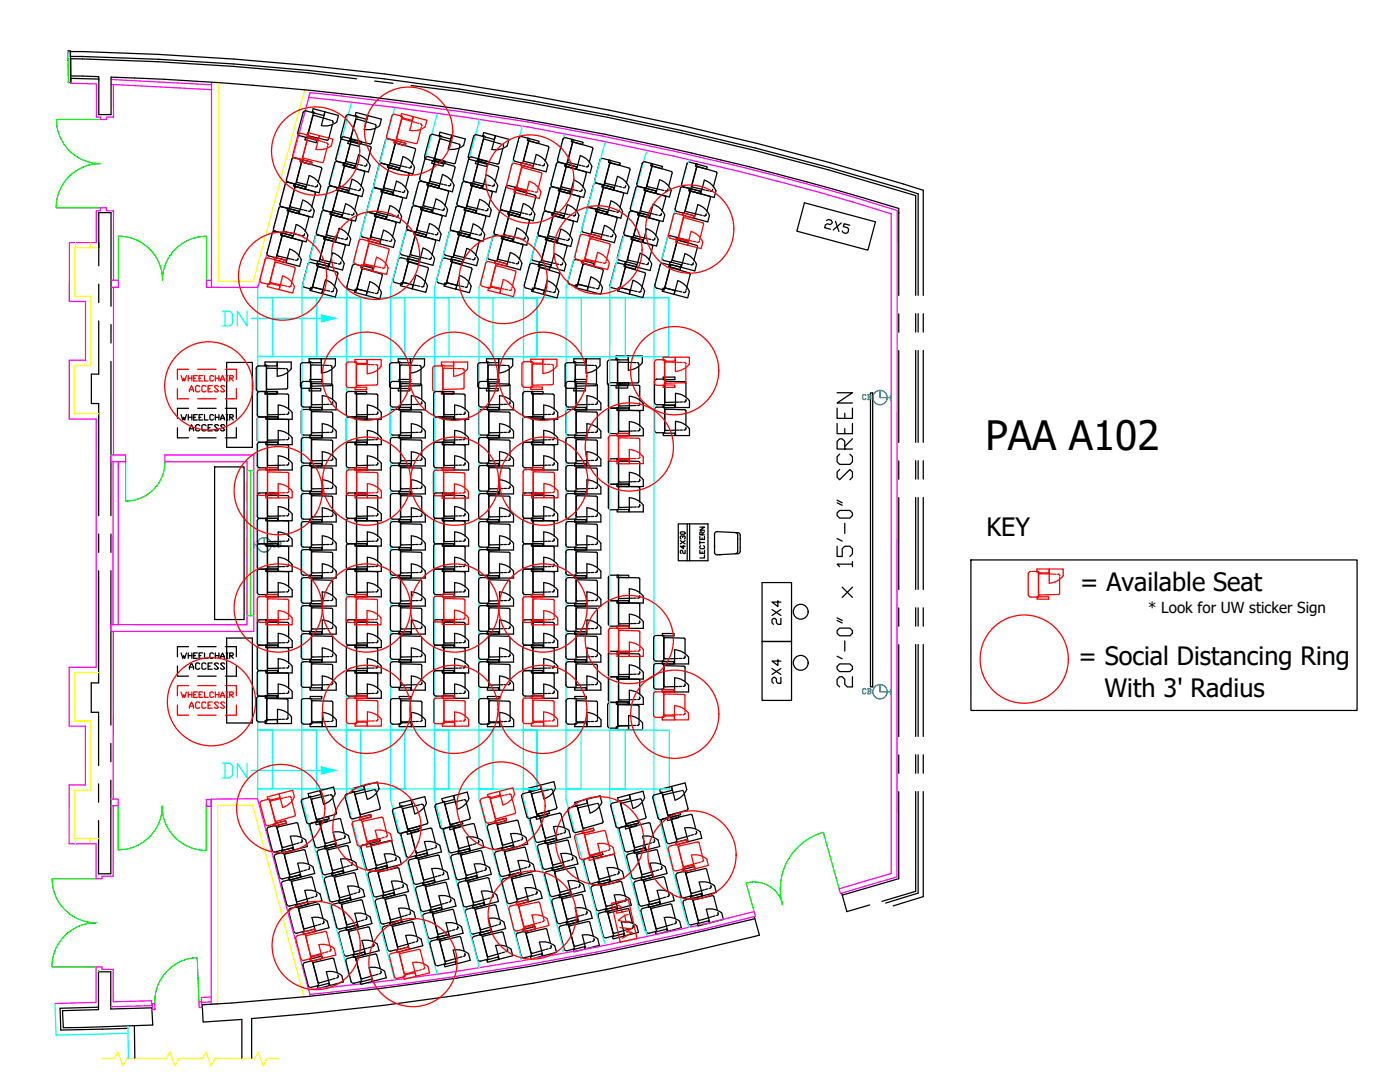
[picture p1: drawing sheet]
<svg xmlns="http://www.w3.org/2000/svg" width="279mm" height="216mm" viewBox="0 0 279 216" stroke-linecap="round" stroke-linejoin="round" font-family="sans-serif">
<defs><g id="words">
<text font-size="8.1" x="196.7" y="89.7">PAA A102</text>
<text font-size="6.6" x="171.4" y="138.3" transform="rotate(-90 171.4 138.3)">20'-0&quot; x 15'-0&quot; SCREEN</text>
<text font-size="6.6" fill="#0ff" x="43.4" y="156.6">DN</text>
<text font-size="6.6" fill="#f00" x="127.4" y="188.4" transform="rotate(-90 127.4 188.4)">WAP</text>
<text font-size="6.2" x="163.7" y="48">2X5</text>
<text font-size="6.2" fill="#0ff" x="43.4" y="66.3">DN</text>
<g font-size="5">
<text x="196.9" y="107">KEY</text>
<text x="215.6" y="117.9">= Available Seat</text>
<text x="215.2" y="132.7">= Social Distancing Ring</text>
<text x="220.4" y="139">With 3' Radius</text>
</g>
<g font-size="4.9">
<text x="157" y="125.9" transform="rotate(-90 157 125.9)">2X4</text>
<text x="157" y="137.6" transform="rotate(-90 157 137.6)">2X4</text>
</g>
<g font-size="4" fill="#f00">
<text x="37" y="79.4">ACCESS</text>
<text x="37" y="142.5">ACCESS</text>
</g>
<g font-size="4">
<text x="37" y="87.1">ACCESS</text>
<text x="53.6" y="110.4">CB</text>
<text x="37" y="134.8">ACCESS</text>
</g>
<text font-size="4" fill="#00f" x="171.1" y="139.7">CB</text>
<text font-size="3.5" fill="#00f" x="171.1" y="80.8">CB</text>
<text font-size="3" x="229.2" y="122.3">* Look for UW sticker Sign</text>
</g></defs>
<!-- layer: CLFUR -->
<g fill="none" stroke="#000" stroke-width=".25">
<path d="M58.7 36.7l2.3 .6-.1 .4-2.3-.6zM59 36.8l-1.5-.4-.3-.3 1-4.3 .4-.3 1.7 .3-5.2 19.7-1.5-.4M59 36.7l-1.5-.4-.4 .2-1.2 4.2 .1 .5 .2 .1M60 31.8l2.3 .6-.1 .4-2.3-.6zM60.2 32.5l.3-.2 3.7 1.2-.7 2.9M60.2 32.5l-1 3.7 .2 .2 1.8 .5M60.4 39.9a3.7 3.7 0 0 1 2.3 2.2l-.3 1.3-2.7-.7zM60.6 22.3l.5-.2 1.5 .4-1.3 5-1.5-.4-.4-.4zM61 27.4l2.2 .6-.1 .5-2.2-.6zM61.4 36.9l.4 .1M61.7 35a3.7 3.7 0 0 1 2.3 2.2l-.3 1.3-2.7-.7zM62 37.1l.6 .1"/>
<path d="M62.3 22.3l.2-.6 5.1 1.3-.4 1.3a3.7 3.7 0 0 1-3.1 .8M62.3 22.3l.6 .3 1.7 .5M62.3 22.3v.1M62.4 22.3v.2M63.3 37.1l-.1 .2-.4-.1M63.3 37.1h.1M63.4 36.8l-.1 .3M64.5 23.6l-1.8-.6-.2 .1-1 3.7 .1 .3 3.9 .8 .8-3.1M64.7 23.6l.3 .1M64.8 22.3l-.7 2.8M65.2 23.7l.3 .1M65.6 23.9l.4 .1"/>
<path d="M66.2 24l.2 .2v.4M67.3 37.4l2.2 .6-.1 .5-2.2-.6zM67.6 37.5l-1.5-.4-.5 .1-1.2 4.2M68.6 32.5l2.2 .6-.1 .5-2.2-.6zM68.8 32.6l-1.4-.4-.4-.3 1.1-4.2 .3-.4 1.8 .4-5.2 19.6-1.7-.5-.2-.5 1.2-4.2 .5-.1 1.5 .4M68.9 32.6l-1.5-.4-.5 .1-.1 .2-1.1 4.3 .4 .3 1.5 .4M69.5 28.2l-.1 .4 2.3 .6 .1-.4-3.5-1-.3-.3 1-4.3 .2-.2 .4-.1 1.5 .4-1.3 4.9M69.9 27.6l2.2 .6-.1 .5-2.2-.6zM70 37.6l.4 .1M70.3 35.8a3.7 3.7 0 0 1 2.3 2.1l-.4 1.3-2.7-.7zM70.6 37.8l.5 .1M70.9 23.2l.2-.8 5 1.4-.3 1.3"/>
<path d="M70.9 23l.4 .2M71 23.1v.1M71.3 32.8l.4 .1M71.9 32.9l.5 .1M71.9 37.6l-.1 .4h-.4M72 37.2l.7-3-3.8-1.1-.2 .1-.9 3.8 .2 .2 1.8 .4M73.1 24.3l-1.8-.5-.3 .1-1 3.7 .2 .3M73.2 32.7l-.2 .4h-.3M73.3 24.3l.3 .1M73.3 32.3l.7-3-3.8-1.1-.2 .2-.9 3.7 .1 .2 1.9 .4M73.4 23.1l-.2 .7-1.9-.6M73.4 23.1l-.7 2.7a3.7 3.7 0 0 0 3.1-.7"/>
<path d="M73.7 24.5l.4 .1M73.9 33a3.7 3.7 0 0 0-2.3-2.1l-.8 2.7 2.7 .7 .4-1.3M74.2 24.6l.3 .1M74.8 24.8l.2 .1v.4M74.9 25.6l-.9 3.1-3.8-.8M76.2 37.8l2.2 .6-.1 .5-2.3-.6zM76.2 37.8l2.2 .6-.1 .4-2.3-.5zM76.4 37.9l-1.5-.4-.3-.3 1-4.3 .4-.3 1.7 .4-3.9 14.7-1.7-.5-.1-.5 1.2-4.2 .5-.1 1.4 .3M76.4 37.9l-1.5-.4-.4 .1-.1 .2-1.1 4.3 .3 .3 1.5 .4M77.1 27.8l.4-.1 1.5 .4-1.3 4.9-1.5-.4-.3-.3zM77.5 32.9l2.2 .6-.1 .5-2.3-.6zM77.9 32.4l.2 .3 1.8 .4"/>
<path d="M78.7 28l2.3 .6-.1 .5-2.3-.6zM78.8 38l.5 .1M78.9 28.7l.3-.1 3.7 1.1-.7 3M79.1 36.1l-.7 2.8 2.7 .7 .3-1.3a3.7 3.7 0 0 0-2.3-2.2M79.5 38.2l.5 .1M80.1 33.1l.5 .1M80.4 31.3a3.7 3.7 0 0 1 2.3 2.1l-.3 1.3-2.7-.7zM80.7 38.2l-.1 .2h-.3M80.7 38.2h.1M80.8 33.3l.5 .1M80.8 38l-.1 .2M80.9 37.5l.7-2.9-3.8-1.2-.2 .2-1 3.7 .2 .2 1.8 .5"/>
<path d="M82 33.3l-.1 .2h-.3M82 33.3h.1M82.1 33.1l-.1 .2M85.1 31.8l-.4-.4v-.2l1.1-4 .1-.3 .5-.1 1.5 .4-1.3 4.9M85.1 31.8l3.4 .9-.1 .5-2.2-.6 .1-.5M85.3 36.5l2.3 .6-.1 .4-2.3-.6zM85.5 37.2l.3-.2 3.7 1.2-.7 2.9M85.6 36.5l-1.5-.4-.4 .2-1.2 4.2 .1 .5 1.7 .5 2.6-9.9-1.7-.3-.4 .3-1 4.2 .3 .4 1.5 .4M86.6 31.6l2.3 .6-.1 .4-2.3-.6zM87.6 27l.6 .3 1.7 .5 .2-.8M87.6 27l.2-.6 2.3 .6M87.6 27v.1"/>
<path d="M87.7 27v.2M88 36.7l.4 .1M88.3 34.8a3.7 3.7 0 0 1 2.3 2.2l-.3 1.3-2.7-.7zM88.6 36.8l.6 .2M89.8 28.2l-1.8-.5-.2 .1-1 3.7 .1 .3 3.9 .8 .9-3.1M89.9 36.9l-.1 .1h-.3M89.9 36.9h.1M90 36.6l-.1 .3M90 28.3l.3 .1M90.1 36.2l.7-2.9-3.8-1.2-.2 .2-1 3.7 .2 .2 1.8 .5M90.2 27l2.7 .7-.4 1.3a3.7 3.7 0 0 1-3 .7zM90.5 28.4l.3 .1"/>
<path d="M90.9 28.6l.4 .1M91.5 28.7l.3 .2-.1 .4M94.1 36.5l2.2 .6-.1 .5-2.3-.6zM94.3 36.7l-1.5-.4-.3-.4 1-4.2 .4-.4 1.7 .4-5.2 19.6-1.7-.5-.1-.5 1.2-4.2 .5-.1 1.4 .4M94.3 36.6l-1.5-.4-.4 .1-1.2 4.3 .1 .4 .2 .2 1.5 .3M94.6 27l.5-.1 1.5 .4-1.3 4.9-1.5-.4-.3-.3zM95 32.2l2.3 .6-.2 .4-2.2-.6zM95.3 31.7l2.3 .5-.1 .5-2.3-.6zM95.7 39.8l-.7 2.7 2.7 .7 .3-1.3a3.7 3.7 0 0 0-2.3-2.1M96.4 27.1l.1-.6 5.1 1.3-.4 1.3a3.7 3.7 0 0 1-3 .7l.7-2.7M96.4 27.1l.5 .3 1.8 .4 .2-.7M96.4 27.1l-.1 .1"/>
<path d="M96.5 27.1l-.1 .1M96.7 36.8l.5 .1M97 34.9l-.7 2.7 2.7 .7 .3-1.3a3.7 3.7 0 0 0-2.3-2.1M97.4 36.9l.5 .1M98.6 28.3l-1.8-.5-.3 .1-1 3.7 .1 .2 3.9 .9 .9-3.1M98.6 37l-.1 .1h-.3M98.6 37h.1M98.7 36.7l-.1 .3M98.7 28.4l.4 .1M98.8 36.3l.7-2.9-3.8-1.2-.2 .2-1 3.7 .2 .2 1.8 .4M99.2 28.5l.3 .1M99.6 28.6l.4 .1"/>
<path d="M100.2 28.8l.3 .2-.1 .3M102.8 37.4l2.2 .6-.1 .4-2.3-.6zM103.7 27.4l.4-.1 1.5 .3-1.3 5-1.5-.4-.3-.3zM104.1 32.5l2.2 .6-.1 .4-2.3-.6zM105.3 27.6l2.3 .6-.1 .4-2.3-.6zM106.7 32.7l.5 .1M107 30.8a3.7 3.7 0 0 1 2.3 2.2l-.3 1.3-2.7-.7zM107.4 32.9l.5 .1M108.6 32.9l-.1 .2-.3-.1M108.6 32.9h.1M108.7 32.6l-.1 .3M108.8 32.2l.7-2.9-3.8-1.2-.2 .2-1 3.7 .2 .2 1.8 .5"/>
<path d="M109.7 37.6l.4-.3h.2l1.5 .4M109.7 37.6l-1 4.3 .3 .3 1.5 .4M111.5 37.6l2.3 .6-.1 .4-2.3-.5zM112.8 32.7l2.3 .6-.1 .5-2.3-.6zM113.1 32.8l-1.5-.4-.3-.3 1-4.3 .4-.3 1.7 .4-6.5 24.5-1.7-.5-.1-.5 1.2-4.2 .5-.2 1.4 .4M113.1 32.8l-1.5-.4-.4 .1-1.2 4.2 .1 .5 .2 .1 1.5 .4M114.1 27.8l2.3 .6-.1 .5-2.3-.6zM114.2 37.8l.4 .1M114.9 38l.5 .1M115.5 32.9l.4 .1M116.1 38l-.1 .2h-.3M116.1 38h.1"/>
<path d="M116.1 33.1l.6 .1M116.2 37.8l-.1 .2M116.3 37.3l.7-2.9-3.8-1.2-.2 .2-1 3.7 .2 .2 1.8 .5M116.8 38.1a3.7 3.7 0 0 0-2.3-2.2l-.7 2.8 2.7 .7 .3-1.3M117.4 33.1l-.1 .2h-.4M117.4 33.1h.1M117.5 32.9l-.1 .2M117.6 32.5l.7-3-3.8-1.2-.2 .2-1 3.7 .2 .3 1.8 .4M118.1 33.2a3.7 3.7 0 0 0-2.3-2.1l-.7 2.7 2.7 .7 .3-1.3M120.3 36.8l2.2 .6-.1 .5-2.3-.6zM120.5 37l-1.5-.4-.3-.4 1-4.2 .4-.4 1.7 .4-3.9 14.7-1.7-.5-.1-.5 1.2-4.2 .5-.1 1.4 .4M120.5 36.9l-1.5-.4-.4 .1-1.2 4.3 .1 .4 .2 .2 1.5 .3"/>
<path d="M121.6 32l2.2 .5-.1 .5-2.3-.6zM122.9 37.1l.5 .1M123.2 35.2l-.7 2.7 2.7 .7 .3-1.3a3.7 3.7 0 0 0-2.3-2.1M123.6 37.2l.5 .1M124.8 37.3l-.1 .1h-.3M124.8 37.3h.1M124.9 37l-.1 .3M125 36.6l.7-2.9-3.8-1.2-.2 .2-1 3.7 .2 .2 1.8 .4M128.7 37.5l2.2 .6-.1 .5-2.3-.6zM128.9 37.6l-1.5-.4-.3-.3 1.1-4.3 .3-.3 1.7 .4-5.2 19.6-1.7-.5-.1-.5 1.2-4.2 .5-.1 1.4 .4M128.9 37.6l-1.4-.4-.5 .1-1.2 4.2 .1 .5 .3 .1 1.4 .4M130 32.6l2.2 .6-.1 .5-2.3-.6z"/>
<path d="M131.3 37.7l.5 .1M131.6 35.9a3.7 3.7 0 0 1 2.3 2.1l-.3 1.3-2.7-.7zM132 37.9l.5 .1M133.2 37.9l-.1 .2h-.3M133.2 37.9h.1M133.3 37.7l-.1 .2M133.4 37.3l.7-3-3.8-1.1-.2 .1-1 3.8 .2 .2 1.8 .4M136 36.7l.2 .5 .2 .1 1.5 .4M136 36.7l1.2-4.2 .5-.1 1.5 .4-2.6 9.8-1.5-.4-.2-.1-.2-.5 1.2-4.2 .5-.1 1.5 .4M137.6 37.6l2.2 .6-.1 .4-2.2-.5zM138.9 32.7l2.2 .6-.1 .5-2.2-.6zM140.3 37.8l.4 .1"/>
<path d="M140.6 35.9a3.7 3.7 0 0 1 2.3 2.2l-.4 1.3-2.7-.7zM140.9 38l.5 .1M142.2 37.8l-.1 .4h-.4M142.3 37.3l.8-2.9-3.9-1.2-.2 .2-.9 3.7 .2 .2 1.8 .5M54.6 45.6l.1 .4 .2 .2M54.9 51.3l2.2 .6-.1 .5-2.3-.6zM54.9 46.2l1.5 .4M54.9 46.1l-.4 .2-.2 .2-1 4 .1 .4 .2 .2M54.9 46.1l1.5 .4M56.2 46.5l2.2 .5-.1 .5-2.3-.6zM56.2 41.3l1.5 .4M56.2 41.2l-.4 .2-.2 .2-1 4"/>
<path d="M56.2 41.2l1.5 .4M57.4 41.6l2.3 .6-.1 .4-2.3-.6zM57.5 51.6l.5 .1M57.8 49.7a3.7 3.7 0 0 1 2.3 2.1l-.3 1.3-2.7-.7zM58.2 51.7l.5 .1M58.8 46.7l.5 .1M59.1 44.8a3.7 3.7 0 0 1 2.3 2.1l-.3 1.4-2.7-.8zM59.4 51.8l-.1 .1h-.3M59.4 51.8h.1M59.5 46.8l.5 .2M59.5 51.5l-.1 .3M59.6 51.1l.7-2.9-3.8-1.2-.2 .2-1 3.7 .2 .2 1.8 .4"/>
<path d="M60.1 41.8l.4 .1M60.7 46.9l-.1 .1h-.3M60.7 46.9h.1M60.7 41.9l.6 .2M60.8 46.6l-.1 .3M60.9 46.2l.7-2.9-3.8-1.2-.2 .2-1 3.7 .2 .2 1.8 .4M61.6 52.5l.4-.1 1.5 .4-1.3 4.9-1.5-.4-.3-.3zM62 42l-.1 .1h-.3M62 42h.1M62 57.3h.7l1.7 .5-.2 .8-2.3-.6zM62.1 41.7l-.1 .3M62.2 41.3l.7-2.9-3.8-1.2-.2 .2-1 3.7 .2 .2 1.8 .4"/>
<path d="M63 47l.5-.1 1.5 .4-1.3 4.9-1.5-.4-.3-.3zM63.3 52.6l2.2 .5-.1 .5-2.2-.6zM63.4 52.1l2.3 .6-.2 .4-2.2-.5zM64.4 41.4l.2 .5 .2 .1 1.5 .4M64.6 57.8l.5 .1M64.7 47.2l2.3 .6-.2 .5-2.2-.6zM65 55.8a3.7 3.7 0 0 1 2.3 2.2l-.4 1.3-2.7-.7zM65.2 46.6l.2 .4 1.8 .4M65.3 58l.5 .1M66 42.3l2.3 .6-.2 .5-2.2-.6zM66.1 52.3l.4 .1M66.1 43l.3-.1 3.8 1.1-.7 3"/>
<path d="M66.4 50.4a3.7 3.7 0 0 1 2.3 2.2l-.3 1.3-2.7-.7zM66.5 58l-.1 .2h-.3M66.5 58h.1M66.6 58h-.1M66.7 57.5l-.1 .2M66.7 52.5l.5 .1M66.7 57.3l.7-2.9-3.8-1.2-.2 .2-1 3.7 .2 .2 1.8 .5M67.4 47.4l.4 .1M67.7 45.6a3.7 3.7 0 0 1 2.3 2.1l-.3 1.3-2.7-.7zM68 52.5l-.1 .2h-.4M68 52.5h.1M68 47.6l.5 .1"/>
<path d="M68.1 52.3l-.1 .2M68.2 51.8l.7-2.9-3.8-1.2-.2 .2-1 3.7 .2 .2 1.8 .5M68.7 42.5l.4 .1M69 40.7a3.7 3.7 0 0 1 2.3 2.1l-.4 1.3-2.7-.7zM69.3 47.6l-.1 .2h-.4M69.3 47.6h.1M69.3 42.7l.5 .1M69.4 47.4l-.1 .2M70.4 52.9l.5-.1 1.5 .3-1.3 5-1.5-.4-.3-.4zM70.6 42.7l-.1 .2h-.4M70.6 42.7h.1M70.6 42.5v.2"/>
<path d="M70.8 42.1l.7-3-3.9-1.1-.2 .1-.9 3.8 .2 .2 1.8 .4M71.5 57.7l1.8 .5M71.5 57.7h-.6l-.2 .6 2.4 .6M72.2 52.9l2.2 .6-.1 .5-2.3-.6zM73.5 58.2l.4 .1M73.6 47.6l2.2 .6-.1 .4-2.2-.6zM73.8 56.2a3.7 3.7 0 0 1 2.3 2.1l-.3 1.4-2.7-.8zM74.1 58.3l.5 .2M74.9 42.7l2.2 .6-.1 .4-2.3-.6zM75.4 58.4l-.1 .1h-.4M75.4 58.4h.1M75.4 58.3v.1"/>
<path d="M75.5 57.9v.2M75.6 57.7l.7-2.9-3.8-1.2-.2 .2-1 3.6 .2 .3M76.2 47.8l.5 .1M76.5 45.9l-.7 2.8 2.7 .7 .4-1.3M76.5 45.9a3.7 3.7 0 0 1 2.3 2.2M76.9 47.9l.5 .2M77.5 42.9l.5 .1M77.8 41a3.7 3.7 0 0 1 2.3 2.2l-.3 1.3-2.7-.7zM78.1 48l-.1 .1h-.3M78.1 48h.1M78.2 43.1l.5 .1M78.2 47.7l-.1 .3"/>
<path d="M78.3 47.3l.7-2.9-3.8-1.2-.2 .2-1 3.7 .2 .2 1.9 .5M79.4 43.1l-.1 .2-.3-.1M79.4 43.1h.1M79.5 42.8l-.1 .3M79.6 42.4l.7-2.9-3.8-1.2-.2 .2-1 3.7 .2 .2 1.8 .5M79.6 51.6l.5-.2 1.5 .4-1.3 5-1.5-.4-.4-.4zM80.1 56.4h.6l1.8 .5-.2 .7-2.4-.6zM81.3 51.6l2.3 .6-.1 .5-2.3-.6zM81.5 51.1l2.2 .6-.1 .5-2.3-.6zM82.7 56.9l.4 .1M82.8 46.2l2.2 .6-.1 .5-2.3-.6zM82.8 46.3l2.2 .5-.1 .5-2.3-.6z"/>
<path d="M83 54.9a3.7 3.7 0 0 1 2.3 2.1l-.3 1.3-2.7-.7zM83 46.3l-1.5-.4-.4 .1-1.2 4.3 .1 .4 1.7 .6 2.6-9.9-1.7-.4-.4 .4-1 4.2 .3 .4 1.5 .4M83.3 57l.5 .1M84.1 41.4l2.2 .6-.1 .4-2.3-.6zM84.1 51.4l.5 .1M84.5 40.8l.2 .3 1.8 .4M84.6 57.1l-.1 .1h-.4M84.6 57.1h.1M84.6 57v.1M84.7 56.5v.3M84.8 51.5l.5 .1M84.8 56.3l.7-2.8-3.9-1.2-.2 .2-.9 3.7 .2 .2 1.8 .4"/>
<path d="M85.4 46.5l.5 .1M86 51.6l-.1 .1h-.3M86 51.6h.1M86.1 46.6l.5 .1M86.1 51.3l-.1 .3M86.2 50.9l.7-2.9-3.8-1.2-.2 .2-1 3.7 .2 .2 1.8 .4M86.7 41.6l.4 .1M86.7 51.6a3.7 3.7 0 0 0-2.3-2.1l-.7 2.7 2.7 .7 .3-1.3M87.3 46.7l-.1 .1h-.3M87.3 46.7h.1M87.4 41.7l.5 .2M87.4 46.4l-.1 .3"/>
<path d="M87.5 46l.7-2.9-3.8-1.2-.2 .2-1 3.7 .2 .2 1.8 .4M88 46.7a3.7 3.7 0 0 0-2.3-2.1l-.7 2.7 2.7 .8 .3-1.4M88.3 51.6l.5-.1 1.5 .4-1.3 4.9-1.5-.4-.4-.3zM88.6 41.8l-.1 .1h-.3M88.6 41.8h.1M88.7 41.5l-.1 .3M88.7 56.8v.1M88.8 56.5h.6l1.8 .4-.2 .8-2.4-.6zM89.3 41.9a3.7 3.7 0 0 0-2.3-2.2l-.7 2.7 2.7 .8 .3-1.3M90.1 51.7l2.2 .6-.1 .4-2.3-.6zM90.2 51.2l2.2 .6-.1 .5-2.2-.6zM90.6 50.7l.2 .3 1.9 .4"/>
<path d="M91.4 56.9l.4 .1M91.5 46.3l2.2 .6-.1 .5-2.3-.6zM91.9 46.9l3.7 1.1-.7 3M91.9 46.9l-.3 .1M92 57.1l.5 .1M92.8 41.4l2.2 .6-.1 .5-2.3-.6zM92.8 51.4l.5 .1M93 41.5l-1.4-.4-.5 .1-1.2 4.2 .1 .5 .2 .1 1.5 .4M93.1 49.6l-.7 2.7 2.7 .7 .3-1.3a3.7 3.7 0 0 0-2.3-2.1M93.2 40.9l.2 .3 1.8 .4M93.2 40.9l1-3.6 .2-.2 3.8 1.2-.7 2.9M93.3 57.2l-.1 .1h-.4"/>
<path d="M93.3 57.1v.1M93.4 56.6v.3M93.5 51.6l.5 .1M93.5 56.4l.7-2.9-3.8-1.1-.3 .2-.9 3.7 .2 .2 1.8 .4M94 57.1a3.7 3.7 0 0 0-2.3-2.1l-.7 2.7 2.7 .7 .3-1.3M94.1 46.6l.5 .1M94.4 44.7l-.7 2.7 2.7 .7 .3-1.3a3.7 3.7 0 0 0-2.3-2.1M94.7 51.6l-.1 .2h-.3M94.7 51.6h.1M94.8 46.7l.5 .1M94.8 51.4l-.1 .2M95.4 41.7l.5 .1"/>
<path d="M96 46.8l-.1 .1h-.3M96 46.7v.1M96.1 41.8l.5 .1M96.1 46.5l-.1 .3M96.2 46.1l.7-3-3.8-1.1-.2 .2-1 3.7 .2 .2 1.8 .4M97.3 41.9l-.1 .1h-.3M97.3 41.9h.1M97.4 41.6l-.1 .3M98.9 52l2.2 .6-.1 .5-2.2-.6zM99.4 51.5l.1 .3 1.9 .4M100.2 47.1l2.2 .6-.1 .5-2.2-.6zM100.3 47.9l.3-.2 3.7 1.2-.7 2.9"/>
<path d="M101.5 42.3l2.2 .5-.1 .5-2.3-.6zM101.6 52.3l.4 .1M101.7 42.4l-1.5-.4-.3-.4 1.1-4.2 .3-.4 1.7 .4-3.9 14.7-1.7-.5-.1-.4 1.2-4.3 .5-.1 1.4 .4M101.7 42.3l-1.4-.4-.5 .2-1.2 4.2 .1 .4 .3 .2 1.4 .4M101.8 50.4a3.7 3.7 0 0 1 2.4 2.1l-.4 1.3-2.7-.7zM102.2 52.4l.5 .1M102.8 47.4l.5 .1M103.1 45.5a3.7 3.7 0 0 1 2.3 2.1l-.3 1.3-2.7-.7zM103.5 47.5l.5 .1M103.5 52.2l-.2 .4h-.3M104.1 42.5l.5 .1M104.7 47.6l-.1 .1h-.3"/>
<path d="M104.7 47.6h.1M104.8 42.6l.5 .2M104.8 47.3l-.1 .3M104.9 46.9l.7-2.9-3.8-1.2-.2 .2-1 3.7 .2 .2 1.9 .4M105.7 52.9l.3-.4h.3l1.5 .4-1.3 5-1.5-.4-.4-.4 1.1-4.2M106 42.7l-.1 .1h-.3M106 42.7h.1M106.1 42.4l-.1 .3M106.2 42l.7-2.9-3.8-1.2-.2 .2-1 3.7 .2 .2 1.8 .4M106.7 42.7a3.7 3.7 0 0 0-2.3-2.1l-.7 2.7 2.7 .8 .4-1.4M107.5 52.7l2.3 .6-.1 .5-2.3-.6zM107.7 52.3l2.2 .6-.1 .4-2.3-.6z"/>
<path d="M108.7 58l-1.8-.5h-.6l-.2 .6 2.4 .6M108.9 58l.4 .1M109 47.4l2.2 .6-.1 .4-2.3-.6zM109.2 56l-.7 2.7M109.2 56a3.7 3.7 0 0 1 2.3 2.1l-.3 1.4-2.7-.8M109.5 58.1l.5 .2M110.3 42.5l2.2 .6-.1 .4-2.3-.6zM110.3 52.5l.5 .1M110.5 42.5l-1.5-.4-.4 .2-.2 .2-1 4.2 .3 .4 1.5 .4M110.6 50.6a3.7 3.7 0 0 1 2.3 2.1l-.3 1.4-2.7-.8zM110.8 58.2l-.1 .1h-.4M110.8 58.2h.1"/>
<path d="M110.8 58.1v.1M110.9 57.7v.2M111 52.6l.5 .2M111 57.4l.7-2.8-3.8-1.2-.3 .2-.9 3.7 .2 .2 1.8 .4M111.6 47.6l.5 .1M111.9 45.7a3.7 3.7 0 0 1 2.3 2.2l-.3 1.3-2.7-.7zM112.2 52.7l-.1 .1h-.3M112.2 52.7h.1M112.3 47.7l.5 .2M112.3 52.4l-.1 .3M112.4 52l.7-2.9-3.8-1.2-.2 .2-1 3.7 .2 .2 1.8 .4M112.9 42.7l.5 .1"/>
<path d="M113.5 47.8l-.1 .1h-.3M113.5 47.8h.1M113.6 42.9l.5 .1M113.6 47.5l-.1 .3M113.7 47.1l.7-2.9-3.8-1.2-.2 .2-1 3.7 .2 .2 1.8 .4M114.5 51.9l.5-.1 1.5 .4-1.3 4.9-1.5-.4-.3-.3zM114.8 42.9l-.1 .2-.3-.1M114.8 42.9h.1M114.9 42.6l-.1 .3M115 42.2l.7-2.9-3.8-1.2-.2 .2-1 3.7 .2 .2 1.8 .5M115.5 43a3.7 3.7 0 0 0-2.3-2.2l-.7 2.8 2.7 .7 .3-1.3M116.3 52l2.2 .6-.1 .4-2.3-.6z"/>
<path d="M117.4 57.2l-1.8-.4h-.6l-.2 .6 2.4 .6 .7-2.7a3.7 3.7 0 0 1 2.3 2.1l-.3 1.3-2.7-.7M117.6 57.2l.4 .1M117.7 46.6l2.2 .6-.1 .5-2.2-.6zM118.2 57.4l.5 .1M119 41.7l2.2 .6-.1 .5-2.3-.6zM119.5 57.4l-.1 .2h-.4M119.5 57.4h.1M119.6 41.5l-.2-.3 1-3.6 .2-.2 3.8 1.2-.7 2.9M119.6 41.5l1.8 .4M119.6 56.9v.3M119.7 56.7l.7-2.9-3.8-1.1-.2 .2-1 3.7 .2 .2 1.8 .4M120.3 46.8l.5 .1"/>
<path d="M120.6 45l-.7 2.7 2.7 .7 .3-1.3a3.7 3.7 0 0 0-2.3-2.1M121 47l.5 .1M121.6 42l.5 .1M121.9 40.1l-.7 2.7 2.7 .7 .3-1.3a3.7 3.7 0 0 0-2.3-2.1M122.1 57.4l-.2-.1-.1-.5 1.1-4.2 .5-.1 1.5 .4-1.3 4.9-1.5-.4M122.2 47.1l-.1 .1h-.3M122.2 47v.1M122.3 42.1l.5 .1M122.3 46.8l-.1 .3M122.4 46.4l.7-3-3.8-1.1-.2 .2-1 3.7 .2 .2 1.9 .4M123.4 57.4h.6l1.8 .5-.2 .8-2.4-.7zM123.5 42.2l-.1 .1h-.3"/>
<path d="M123.5 42.2h.1M123.6 41.9l-.1 .3M124.7 52.6l2.2 .6-.1 .5-2.3-.6zM124.8 52.2l2.2 .6-.1 .4-2.2-.6zM125.3 51.6l.1 .3 1.9 .5M126 57.9l.4 .1M126.1 47.3l2.2 .6-.1 .5-2.2-.6zM126.2 48l.3-.2 3.7 1.2-.7 2.9M126.6 58.1l.6 .1M127.4 42.4l2.2 .6-.1 .5-2.2-.6zM127.5 52.4l.4 .1M127.6 42.5l-1.4-.4-.5 .1-1.2 4.2 .1 .5 .3 .1 1.4 .4"/>
<path d="M127.8 50.5a3.7 3.7 0 0 1 2.3 2.2l-.4 1.3-2.7-.7zM127.9 58.1l-.1 .2h-.4M127.9 58.1h.1M128 57.6v.2M128.1 52.6l.5 .1M128.1 57.4l.7-2.9-3.8-1.2-.2 .2-1 3.7 .2 .2 1.8 .5M128.6 58.1a3.7 3.7 0 0 0-2.3-2.2l-.7 2.8 2.7 .7 .4-1.3M128.8 47.5l.4 .1M129 45.6a3.7 3.7 0 0 1 2.4 2.2l-.4 1.3-2.7-.7zM129.4 52.6l-.2 .2-.3-.1M129.4 52.6h.1M129.4 47.7l.5 .1"/>
<path d="M129.4 52.4v.2M130 42.6l.5 .1M130.3 40.8a3.7 3.7 0 0 1 2.3 2.1l-.3 1.3-2.7-.7zM130.7 47.7l-.2 .2h-.3M130.7 47.7h.1M130.7 42.8l.5 .1M130.7 47.5v.2M130.8 47l.7-2.9-3.8-1.2-.2 .2-.9 3.7 .1 .2 1.9 .5M131.9 52.7l.5-.2 1.4 .4-1.3 5-1.5-.4-.3-.4zM131.9 42.8l-.1 .2h-.3M131.9 42.8h.1M132 42.6l-.1 .2"/>
<path d="M132.1 42.2l.7-3-3.8-1.1-.2 .1-1 3.8 .2 .2 1.9 .4M133.3 47.2l.5-.2 1.5 .4-1.3 5-1.5-.4-.3-.4zM133.6 52.7l2.2 .6-.1 .5-2.2-.6zM133.7 52.3l2.3 .6-.2 .4-2.2-.6zM134.9 58l.5 .1M135 47.4l2.3 .6-.2 .4-2.2-.6zM135.3 56l-.8 2.7-2.3-.6 .1-.6h.7l1.7 .5M135.3 56a3.7 3.7 0 0 1 2.3 2.1M135.6 58.1l.5 .2M136.3 42.5l2.3 .6-.2 .4-2.2-.6zM136.4 52.5l.4 .1M136.7 50.6a3.7 3.7 0 0 1 2.3 2.1l-.3 1.4-2.7-.8z"/>
<path d="M136.8 58.2l-.1 .1h-.3M136.8 58.2h.1M136.9 58.1l-.1 .1M137 57.7l-.1 .2M137 52.6l.5 .2M137 57.4l.7-2.8-3.8-1.2-.2 .2-1 3.7 .2 .2 1.8 .4M137.6 58.1l-.4 1.4-2.7-.8M138.3 52.7l-.1 .1h-.4M138.3 52.7h.1M138.4 52.4l-.1 .3M138.5 52l.7-2.9-3.8-1.2-.2 .2-1 3.7 .2 .2 1.8 .4M139 42.7l.4 .1"/>
<path d="M139.3 40.8a3.7 3.7 0 0 1 2.3 2.2l-.4 1.3-2.6-.7zM139.6 42.9l.5 .1M140.9 42.9l-.1 .2-.4-.1M140.9 42.9h.1M140.9 42.6v.3M141.1 42.2l.7-2.9-3.9-1.2-.2 .2-.9 3.7 .2 .2 1.8 .5M160.5 40.5l14.2 3.8-1.5 5.6-14.2-3.8zM45.2 72.3h5.2v17h-5.2zM51.8 78.1l-.4 .3-.1 .2 .1 4.4 .4 .2h1.6M52.9 78.2h2.3v.4h-2.3zM52.9 72.9l.6 .1M53 72.9v.1"/>
<path d="M53.1 78.1h2.3v.5h-2.3zM53.2 78.1v-5.1l-1.8 .1-.3 .4 .1 4.4 .4 .2h1.8v15.2h-1.6l-.4-.2-.1-4.4 .1-.2 .4-.3M55.3 72.2v.8h-1.8M55.3 72.2v2.9a3.7 3.7 0 0 0 2.8-1.5v-1.4h-5.2v.8M55.3 73.5h-1.9l-.2 .1v3.9l.2 .2 3.9-.2 .1-3.2M55.5 73.5h.3M56 73.5h.3M56.4 73.5l.4 .1M57.1 73.6h.1M57.2 73.6h.1l.1 .4M60 72.6l.4-.2h1.6v5.1h-1.6l-.4-.3zM60.6 76.1l-.4 .3-.1 .2 .1 4.4 .4 .2h1.5v-5.1h-1.5"/>
<path d="M61.7 77.5h2.3v.5h-2.3zM61.7 72.4v-.8h5.2v1.4M61.8 72.2v.2M61.9 75.7h2.3v.5h-2.3zM64.1 71.6v.8h-1.8l-.6-.2M64.1 71.6v2.8a3.7 3.7 0 0 0 2.8-1.4M64.1 72.9l-1.8-.1-.3 .2v3.8l.2 .2 4-.1v-3.2M64.3 79v2.8h2.8v-1.4a3.7 3.7 0 0 0-2.8-1.4M64.3 72.9h.4M64.8 72.9h.3M65.3 72.9h.4M65.9 72.9l.3 .1v.4"/>
<path d="M66.4 79.7l-.1-3-4-.1-.1 .2v3.8l.2 .2 1.9-.1M70.9 78.1h2.3v.5h-2.3zM77.8 72.6l.4-.2h1.6v5.1h-1.6l-.4-.3zM78.4 76.1l-.4 .3-.1 .2 .1 4.4 .4 .2h1.5v-5.1h-1.5M79.5 77.5h2.3v.5h-2.3zM79.5 72.2l.4 .1M79.6 72.2v.2M79.6 75.7h2.4v.5h-2.4zM79.9 72.3l2 .1M81.9 71.6v2.8a3.7 3.7 0 0 0 2.8-1.4v-1.4h-5.2v.8M81.9 72.9l-1.8-.1-.3 .2v3.8l.3 .3M82.1 79v2.8h2.8v-1.4a3.7 3.7 0 0 0-2.8-1.4"/>
<path d="M82.1 72.9h.4M82.6 72.9h.3M83 72.9h.4M83.7 72.9l.2 .1 .1 .4M83.8 77l-3.7 .1M84 73.7v3l-.2 .3M84.2 79.7l-.1-3-4-.1-.1 .2v3.8l.2 .2 1.9-.1M88.3 78.1h2.3v.5h-2.3zM95.4 72.6l.4-.2h1.6v5.1h-1.6l-.4-.3zM96 76.1l-.4 .3-.1 .2 .1 4.4 .4 .2h1.5v-5.1h-1.5M97.1 77.5h2.3v.5h-2.3zM97.2 72.2v.2"/>
<path d="M97.3 75.7h2.3v.5h-2.3zM99.5 71.6v.8h-1.8l-.6-.2M99.5 71.6v2.8a3.7 3.7 0 0 0 2.8-1.4v-1.4h-5.2v.8M99.5 72.9l-1.8-.1-.3 .2v3.8l.2 .2 3.9-.1 .1-3.2M99.7 79v2.8h2.8v-1.4a3.7 3.7 0 0 0-2.8-1.4M99.7 72.9h.4M100.2 72.9h.3M100.7 72.9h.3M101.3 72.9l.2 .1 .1 .4M101.8 79.7l-.1-3-4-.1-.1 .2v3.8l.2 .2 1.9-.1M106.1 78.1h2.3v.5h-2.3zM112.8 72.6l.5-.2h1.5v5.1h-1.5l-.5-.3z"/>
<path d="M113.4 76.1l-.4 .3-.1 .2 .1 4.4 .4 .2h1.6v-5.1h-1.6M114.5 77.5h2.3v.5h-2.3zM114.5 72.2l.6 .2h1.8M114.6 72.2v.2M114.7 75.7h2.3v.5h-2.3zM116.9 71.6l.1 2.8a3.7 3.7 0 0 0 2.7-1.4l.1-1.4h-5.3v.8M117 72.9l-1.9-.1-.2 .2-.1 3.8 .2 .2 4-.1v-3.2M117.1 79v2.8h2.8v-1.4a3.7 3.7 0 0 0-2.8-1.4M117.1 72.9h.4M117.6 72.9h.4M118.1 72.9h.4M118.7 72.9l.3 .1v.4"/>
<path d="M119.2 79.7l-.1-3-3.9-.1-.2 .2v3.8l.3 .2 1.8-.1M123 71.8v-.8h5.2v1.4a3.7 3.7 0 0 1-2.8 1.5M123 71.7l.6 .1M123.1 71.7v.1M123.2 76.4h2.3v.4h-2.3zM123.2 76.9v-5.1h-1.5l-.4 .3-.1 .2 .1 4.4 .4 .2 3.6 .1v.4h-2.3v-.4M123.6 71.8h1.8M125.4 71v2.9M125.4 72.3h-1.9l-.2 .1v3.8l.1 .3 4-.2 .1-3.2M125.6 72.3h.3M125.6 79.1a3.7 3.7 0 0 1 2.8 1.4v1.4h-2.8zM126.1 72.3h.3"/>
<path d="M126.5 72.3l.4 .1M127.1 72.4h.3l.1 .4M127.7 80l-.1-3-4-.2-.1 .2v3.9l.2 .1h1.9M130.7 75.9l.4-.3h1.5v5.2h-1.5l-.4-.3zM132.4 75.2h2.3v.5h-2.3zM134.8 78.5a3.7 3.7 0 0 1 2.8 1.5v1.3h-2.8zM136.9 79.3l-.1-3.1-4-.1-.1 .2v3.9l.2 .1h1.9M136.9 79.7l-.1 .4-.3 .1M173.7 78.4h.5v58.7h-.5zM35.4 85.3v2.1h2.2M37.6 81.5h-2.2v2M39.5 81.5h3.6"/>
<path d="M42.8 93.2h5.9v30.4h-5.9zM45 81.5h2.2v2M51.8 88.2h1.6M53.1 83.2h2.3v.5h-2.3zM53.1 88.2h2.3v.5h-2.3zM53.1 93.3h2.3v.5h-2.3zM53.1 98.4h2.3v.4h-2.3zM53.4 83.2h-1.6l-.4 .2-.1 4.4 .1 .2 .4 .3M55.5 85.9v2.8h2.8v-1.3a3.7 3.7 0 0 0-2.8-1.5M55.5 91a3.7 3.7 0 0 1 2.8 1.4v1.4h-2.8zM55.5 80.8a3.7 3.7 0 0 1 2.8 1.5v1.4h-2.8zM56.2 87.8h-.5"/>
<path d="M56.2 92.8h-.5M56.2 82.7h-.5M56.9 87.7l-.5 .1M56.9 92.8h-.5M56.9 82.7h-.5M57.6 87.5l-.1 .2h-.3M57.6 86.8l-.1-3-3.9-.2-.2 .2v3.9l.2 .1h1.9M57.6 91.9l-.1-3.1-3.9-.1-.2 .2v3.8l.2 .2 1.9-.1M57.6 92.3l-.1 .4-.3 .1M57.6 81.7l-.1-3-3.9-.1-.2 .2v3.8l.2 .2 1.9-.1M57.6 82.2l-.1 .4-.3 .1M57.6 87.2v.3"/>
<path d="M60.2 81.9l.4-.2h1.5v5.1h-1.5l-.4-.2zM60.2 98.7l.4-.2h1.5v5.1h-1.5l-.4-.3zM60.2 87.5l.4-.2h1.5v5.1h-1.5l-.4-.2zM60.2 93.1l.4-.2h1.5v5.1h-1.5l-.4-.2zM61.9 86.9h2.3v.5h-2.3zM61.9 92.5h2.3v.5h-2.3zM61.9 98.1h2.3v.5h-2.3zM61.9 81.3h2.3v.5h-2.3zM61.9 86.8v.6h2.3v-.5M61.9 81.2v.6h2.3v-.5M61.9 81.3h2.3M61.9 92.4v.6h2.3v-.5"/>
<path d="M61.9 98v.6h2.3v-.5M61.9 98.1h2.3M61.9 86.9h2.3M61.9 92.5h2.3M62 81.2v.1M62 86.8v.1M62 92.4v.1M62 98v.1M64.3 84.6a3.7 3.7 0 0 1 2.8 1.4v1.4h-2.8zM64.3 90.1a3.7 3.7 0 0 1 2.8 1.5v1.4h-2.8zM64.3 95.7a3.7 3.7 0 0 1 2.8 1.5v1.4h-2.8zM64.9 86.3h-.4"/>
<path d="M64.9 91.9h-.4M64.9 97.5h-.4M64.9 80.7h-.4M65.7 86.3h-.5M65.7 91.9h-.5M65.7 97.5h-.5M65.7 80.7h-.5M66.4 85.3l-.1-3-4-.2-.1 .3v3.8l.2 .2 1.9-.1M66.4 85.7l-.1 .5-.3 .1M66.4 90.9l-.1-3-4-.2-.1 .3v3.8l.2 .2 1.9-.1M66.4 91.3l-.1 .5-.3 .1M66.4 96.5l-.1-3-4-.2-.1 .3v3.8l.2 .1h1.9"/>
<path d="M66.4 96.9l-.1 .5-.3 .1M66.4 80.2l-.1 .4-.3 .1M69.6 88.2h1.5M70.9 83.2h2.3v.5h-2.3zM70.9 88.2h2.3v.5h-2.3zM70.9 98.4h2.3v.4h-2.3zM70.9 93.3h2.3v.5h-2.3zM71.1 83.2h-1.5l-.4 .2-.1 4.4 .1 .2 .4 .3M71.1 83.2h-1.5l-.4-.2-.1-4.4 .3-.4 1.7-.1v15.2h-1.5l-.4-.2-.1-4.4 .1-.2 .4-.3M73.3 85.9v2.8h2.8v-1.3a3.7 3.7 0 0 0-2.8-1.5M73.3 91a3.7 3.7 0 0 1 2.8 1.4v1.4h-2.8zM73.3 80.8a3.7 3.7 0 0 1 2.8 1.5v1.4h-2.8z"/>
<path d="M73.9 87.8h-.4M73.9 92.8h-.4M73.9 82.7h-.4M74.7 87.7l-.5 .1M74.7 92.8h-.5M74.7 82.7h-.5M75.4 87.5l-.1 .2h-.3M75.4 86.8l-.1-3-4-.2-.1 .2v3.9l.2 .1h1.9M75.4 91.9l-.1-3.1-4-.1-.1 .2v3.8l.2 .2 1.9-.1M75.4 92.3l-.1 .4-.3 .1M75.4 81.7l-.1-3-4-.1-.1 .2v3.8l.2 .2 1.9-.1M75.4 82.2l-.1 .4-.3 .1"/>
<path d="M75.4 87.2v.3M78 81.9l.4-.2h1.5v5.1h-1.5l-.4-.2zM78 98.7l.4-.2h1.5v5.1h-1.5l-.4-.3zM78 87.5l.4-.2h1.5v5.1h-1.5l-.4-.2zM78 93.1l.4-.2h1.5v5.1h-1.5l-.4-.2zM79.6 86.9h2.4v.5h-2.4zM79.6 92.5h2.4v.5h-2.4zM79.6 98.1h2.4v.5h-2.4zM79.6 81.3h2.4v.5h-2.4zM79.6 86.8v.6h2.4v-.5M79.6 81.2v.6h2.4v-.5M79.6 81.3h2.4"/>
<path d="M79.6 92.4v.6h2.4v-.5M79.6 98v.6h2.4v-.5M79.6 98.1h2.4M79.6 86.9h2.4M79.6 92.5h2.4M79.7 81.2v.1M79.7 86.8v.1M79.7 92.4v.1M79.7 98v.1M82.1 84.6a3.7 3.7 0 0 1 2.8 1.4v1.4h-2.8zM82.1 90.1a3.7 3.7 0 0 1 2.8 1.5v1.4h-2.8zM82.1 95.7a3.7 3.7 0 0 1 2.8 1.5v1.4h-2.8z"/>
<path d="M82.7 86.3h-.4M82.7 91.9h-.4M82.7 97.5h-.4M82.7 80.7h-.4M83.5 86.3h-.6M83.5 91.9h-.6M83.5 97.5h-.6M83.5 80.7h-.6M84.2 85.3l-.1-3-4-.2-.1 .3v3.8l.2 .2 1.9-.1M84.2 85.7l-.1 .5-.3 .1M84.2 90.9l-.1-3-4-.2-.1 .3v3.8l.2 .2 1.9-.1M84.2 91.3l-.1 .5-.3 .1"/>
<path d="M84.2 96.5l-.1-3-4-.2-.1 .3v3.8l.2 .1h1.9M84.2 96.9l-.1 .5-.3 .1M84.2 80.2l-.1 .4-.3 .1M87 88.2h1.6M88.3 83.2h2.3v.5h-2.3zM88.3 88.2h2.3v.5h-2.3zM88.3 98.4h2.3v.4h-2.3zM88.3 93.3h2.3v.5h-2.3zM88.6 83.2h-1.6l-.4 .2-.1 4.4 .1 .2 .4 .3M88.6 83.2h-1.6l-.4-.2-.1-4.4 .3-.4 1.8-.1v15.2h-1.6l-.4-.2-.1-4.4 .1-.2 .4-.3M90.7 85.9v2.8h2.8v-1.3a3.7 3.7 0 0 0-2.8-1.5M90.7 91a3.7 3.7 0 0 1 2.8 1.4v1.4h-2.8z"/>
<path d="M90.7 80.8a3.7 3.7 0 0 1 2.8 1.5v1.4h-2.8zM91.4 87.8h-.5M91.4 92.8h-.5M91.4 82.7h-.5M92.1 87.7l-.5 .1M92.1 92.8h-.5M92.1 82.7h-.5M92.8 86.8l-.1-3-3.9-.2-.2 .2v3.9l.3 .1h1.8M92.8 91.9l-.1-3.1-3.9-.1-.2 .2v3.8l.3 .2 1.8-.1M92.8 92.3l-.1 .4-.3 .1M92.8 81.7l-.1-3-3.9-.1-.2 .2v3.8l.3 .2 1.8-.1M92.8 82.2l-.1 .4-.3 .1"/>
<path d="M92.8 87.2v.3M92.8 87.5l-.1 .2h-.3M95.6 81.9l.4-.2h1.5v5.1h-1.5l-.4-.2zM95.6 98.7l.4-.2h1.5v5.1h-1.5l-.4-.3zM95.6 93.1l.4-.2h1.5v5.1h-1.5l-.4-.2zM95.6 87.5l.4-.2h1.5v5.1h-1.5l-.4-.2zM97.3 86.9h2.3v.5h-2.3zM97.3 98.1h2.3v.5h-2.3zM97.3 92.5h2.3v.5h-2.3zM97.3 81.3h2.3v.5h-2.3zM97.3 86.8v.6h2.3v-.5M97.3 81.2v.6h2.3v-.5"/>
<path d="M97.3 81.3h2.3M97.3 92.4v.6h2.3v-.5M97.3 98v.6h2.3v-.5M97.3 98.1h2.3M97.3 86.9h2.3M97.3 92.5h2.3M97.3 81.2v.1M97.3 86.8v.1M97.3 92.4v.1M97.3 98v.1M99.7 84.6a3.7 3.7 0 0 1 2.8 1.4v1.4h-2.8zM99.7 95.7a3.7 3.7 0 0 1 2.8 1.5v1.4h-2.8z"/>
<path d="M99.7 90.1a3.7 3.7 0 0 1 2.8 1.5v1.4h-2.8zM100.3 86.3h-.4M100.3 97.5h-.4M100.3 91.9h-.4M100.3 80.7h-.4M101.1 86.3h-.6M101.1 97.5h-.6M101.1 91.9h-.6M101.1 80.7h-.6M101.8 85.3l-.1-3-4-.2-.1 .3v3.8l.2 .2 1.9-.1M101.8 85.7l-.1 .5-.3 .1M101.8 96.5l-.1-3-4-.2-.1 .3v3.8l.2 .1h1.9"/>
<path d="M101.8 96.9l-.1 .5-.3 .1M101.8 90.9l-.1-3-4-.2-.1 .3v3.8l.2 .2 1.9-.1M101.8 91.3l-.1 .5-.3 .1M101.8 80.2l-.1 .4-.3 .1M104.8 88.2h1.5M106.1 83.2h2.3v.5h-2.3zM106.1 88.2h2.3v.5h-2.3zM106.1 98.4h2.3v.4h-2.3zM106.1 93.3h2.3v.5h-2.3zM106.3 83.2h-1.5l-.4 .2-.1 4.4 .1 .2 .4 .3M106.3 83.2h-1.5l-.4-.2-.1-4.4 .3-.4 1.7-.1v15.2h-1.5l-.4-.2-.1-4.4 .1-.2 .4-.3M108.5 85.9v2.8h2.8v-1.3a3.7 3.7 0 0 0-2.8-1.5"/>
<path d="M108.5 91a3.7 3.7 0 0 1 2.8 1.4v1.4h-2.8zM108.5 80.8a3.7 3.7 0 0 1 2.8 1.5v1.4h-2.8zM109.2 87.8h-.5M109.2 92.8h-.5M109.2 82.7h-.5M109.9 87.7l-.5 .1M109.9 92.8h-.5M109.9 82.7h-.5M110.6 87.5l-.1 .2h-.3M110.6 86.8l-.1-3-4-.2-.1 .2v3.9l.2 .1h1.9M110.6 91.9l-.1-3.1-4-.1-.1 .2v3.8l.2 .2 1.9-.1M110.6 92.3l-.1 .4-.3 .1"/>
<path d="M110.6 81.7l-.1-3-4-.1-.1 .2v3.8l.2 .2 1.9-.1M110.6 82.2l-.1 .4-.3 .1M110.6 87.2v.3M113 81.9l.4-.2h1.6v5.1h-1.6l-.4-.2zM113 98.7l.4-.2h1.6v5.1h-1.6l-.4-.3zM113 87.5l.4-.2h1.6v5.1h-1.6l-.4-.2zM113 93.1l.4-.2h1.6v5.1h-1.6l-.4-.2zM114.7 86.9h2.3v.5h-2.3zM114.7 92.5h2.3v.5h-2.3zM114.7 98.1h2.3v.5h-2.3zM114.7 81.3h2.3v.5h-2.3zM114.7 86.8v.6h2.3v-.5"/>
<path d="M114.7 81.2v.6h2.3v-.5M114.7 92.4v.6h2.3v-.5M114.7 98v.6h2.3v-.5M114.7 81.3h2.3M114.7 98.1h2.3M114.7 86.9h2.3M114.7 92.5h2.3M114.8 81.2v.1M114.8 86.8v.1M114.8 92.4v.1M114.8 98v.1M117.1 84.6a3.7 3.7 0 0 1 2.8 1.4v1.4h-2.8z"/>
<path d="M117.1 90.1a3.7 3.7 0 0 1 2.8 1.5v1.4h-2.8zM117.1 95.7a3.7 3.7 0 0 1 2.8 1.5v1.4h-2.8zM117.8 86.3h-.5M117.8 91.9h-.5M117.8 97.5h-.5M117.8 80.7h-.5M118.5 86.3h-.5M118.5 91.9h-.5M118.5 97.5h-.5M118.5 80.7h-.5M119.2 85.3l-.1-3-3.9-.2-.2 .3v3.8l.3 .2 1.8-.1M119.2 85.7l-.1 .5-.3 .1"/>
<path d="M119.2 90.9l-.1-3-3.9-.2-.2 .3v3.8l.3 .2 1.8-.1M119.2 91.3l-.1 .5-.3 .1M119.2 96.5l-.1-3-3.9-.2-.2 .3v3.8l.3 .1h1.8M119.2 96.9l-.1 .5-.3 .1M119.2 80.2l-.1 .4-.3 .1M123.2 96.6h2.3v.5h-2.3zM123.2 91.5h2.3v.5h-2.3zM123.2 81.4h2.3v.5h-2.3zM123.2 86.5h2.3v.5h-2.3zM123.4 96.6h-1.5l-.4 .2-.1 4.4 .3 .4 1.7 .1v-10.2l-1.7 .1-.3 .4 .1 4.4 .4 .2h1.5M123.4 81.4h-1.5l-.4 .3-.1 4.3 .3 .5h1.7v-10.1h-1.7l-.3 .4 .1 4.4 .4 .3h1.5M125.6 99.3a3.7 3.7 0 0 1 2.8 1.5v1.3h-2.8z"/>
<path d="M125.6 94.3a3.7 3.7 0 0 1 2.8 1.4v1.4h-2.8zM125.6 84.1a3.7 3.7 0 0 1 2.8 1.5v1.4h-2.8zM126.2 96.1h-.4M126.2 86h-.4M126.2 80.9l-.4 .1M127 96.1h-.6M127 86h-.6M127 80.9h-.6M127.7 95.2l-.1-3.1-4-.1-.1 .2v3.8l.2 .2 1.9-.1M127.7 95.6l-.1 .4-.3 .1M127.7 85l-.1-3-4-.1-.1 .2v3.8l.2 .2 1.9-.1M127.7 85.5l-.1 .4-.3 .1"/>
<path d="M127.7 80.4l-.1 .4-.3 .1M130.7 81.5l.4-.3h1.5v5.1h-1.5l-.4-.2zM132.4 86.4h2.3v.5h-2.3zM132.4 80.8h2.3v.5h-2.3zM132.4 80.8v.5h2.3v-.5M132.4 86.3v.1M132.4 80.8h2.3M132.5 80.8h.1M132.5 86.3v.1M134.8 84.1a3.7 3.7 0 0 1 2.8 1.5v1.3h-2.8zM135.4 85.8h-.4M135.4 80.2h-.4"/>
<path d="M136.2 85.8h-.5M136.2 80.2h-.5M136.9 84.9l-.1-3.1-4-.1-.1 .2v3.8l.2 .2 1.9-.1M136.9 85.3l-.1 .4-.3 .1M53.1 113.5h2.3v.5h-2.3zM53.1 118.6h2.3v.5h-2.3zM53.1 103.4h2.3v.5h-2.3zM53.4 103.5h-1.6l-.4-.3-.1-4.4 .3-.4h1.8v20.3l-1.8-.1-.3-.4 .1-4.4 .4-.3h1.6M53.4 103.4h-1.6l-.4 .3-.1 4.3 .1 .3 .4 .2h1.6M53.4 108.5h-1.6l-.4 .2-.1 4.4 .1 .2 .4 .3h1.6M53.4 109.2v3.8l.2 .1h1.9M55.5 116.3a3.7 3.7 0 0 1 2.8 1.4v1.4h-2.8z"/>
<path d="M55.5 101.1a3.7 3.7 0 0 1 2.8 1.4v1.4h-2.8zM55.5 111.2a3.7 3.7 0 0 1 2.8 1.5v1.3h-2.8zM56.2 102.9l-.5 .1M56.2 118.1h-.5M56.2 113.1h-.5M56.9 118.1h-.5M56.9 102.9h-.5M56.9 113.1h-.5M57.6 117.2l-.1-3.1-3.9-.1-.2 .2v3.9l.2 .1h1.9M57.6 117.6l-.1 .4-.3 .1M57.6 102l-.1-3-3.9-.2-.2 .2v3.9l.2 .1h1.9M57.6 102.4l-.1 .4-.3 .1"/>
<path d="M57.6 107l-.1-3-3.9-.1-.2 .2v3.7M57.6 112.5l-.1 .5h-.3M57.6 109.3v2.8M60.2 115.5l.4-.2h1.5v5.1h-1.5l-.4-.3zM60.2 104.3l.4-.2h1.5v5.1h-1.5l-.4-.3zM60.2 109.9l.4-.2h1.5v5.1h-1.5l-.4-.3zM61.9 103.7h2.3v.5h-2.3zM61.9 109.3h2.3v.5h-2.3zM61.9 114.9h2.3v.4h-2.3zM61.9 103.6v.6h2.3v-.5M61.9 109.2v.6h2.3v-.5M61.9 114.8v.5h2.3v-.4"/>
<path d="M61.9 114.9h2.3M61.9 103.7h2.3M61.9 109.3h2.3M62 103.6v.1M62 109.2v.1M62 114.8v.1M62.2 110.3l.2-.2 3.8 .1 .2 .2M62.2 110.3v3.9l.2 .1h1.9M64.3 118.1a3.7 3.7 0 0 1 2.8 1.5v1.3h-2.8zM64.3 101.3a3.7 3.7 0 0 1 2.8 1.5v1.4h-2.8zM64.3 106.9a3.7 3.7 0 0 1 2.8 1.5v1.3h-2.8zM64.3 112.5a3.7 3.7 0 0 1 2.8 1.5v1.3h-2.8z"/>
<path d="M64.9 119.9h-.4M64.9 103.1h-.4M64.9 108.7h-.4M64.9 114.3h-.4M65.7 119.8h-.5M65.7 103.1h-.5M65.7 108.6l-.5 .1M65.7 114.2l-.5 .1M66.4 118.9l-.1-3-4-.2-.1 .2v3.9l.2 .1h1.9M66.4 119.3l-.1 .4-.3 .1M66.4 102.1l-.1-3-4-.2-.1 .3v3.8l.2 .1h1.9M66.4 102.5l-.1 .5h-.3"/>
<path d="M66.4 107.7l-.1-3-4-.2-.1 .2v3.9l.2 .1h1.9M66.4 108.1l-.1 .5h-.3M66.4 113.7l-.1 .5h-.3M66.4 110.4v2.9M70.9 113.5h2.3v.5h-2.3zM70.9 118.6h2.3v.5h-2.3zM70.9 103.4h2.3v.5h-2.3zM70.9 108.5h2.3v.5h-2.3zM71.1 103.5h-1.5l-.4-.3-.1-4.4 .3-.4h1.7v20.3l-1.7-.1-.3-.4 .1-4.4 .4-.3h1.5M71.1 108.5h-1.5l-.4 .2-.1 4.4 .1 .2 .4 .3h1.5M71.1 103.4h-1.5l-.4 .3-.1 4.3 .1 .3 .4 .2h1.5M73.3 116.3a3.7 3.7 0 0 1 2.8 1.4v1.4h-2.8z"/>
<path d="M73.3 101.1a3.7 3.7 0 0 1 2.8 1.4v1.4h-2.8zM73.3 111.2a3.7 3.7 0 0 1 2.8 1.5v1.3h-2.8zM73.3 106.1a3.7 3.7 0 0 1 2.8 1.5v1.4h-2.8zM73.9 118.1h-.4M73.9 102.9l-.4 .1M73.9 113.1h-.4M73.9 108h-.4M74.7 118.1h-.5M74.7 102.9h-.5M74.7 113.1h-.5M74.7 108h-.5M75.4 117.2l-.1-3.1-4-.1-.1 .2v3.9l.2 .1h1.9"/>
<path d="M75.4 117.6l-.1 .4-.3 .1M75.4 102l-.1-3-4-.2-.1 .2v3.9l.2 .1h1.9M75.4 102.4l-.1 .4-.3 .1M75.4 112.1l-.1-3-4-.2-.1 .3v3.8l.2 .1h1.9M75.4 112.5l-.1 .5h-.3M75.4 107l-.1-3-4-.1-.1 .2v3.8l.2 .2 1.9-.1M75.4 107.5l-.1 .4-.3 .1M78 115.5l.4-.2h1.5v5.1h-1.5l-.4-.3zM78 104.3l.4-.2h1.5v5.1h-1.5l-.4-.3zM78 109.9l.4-.2h1.5v5.1h-1.5l-.4-.3zM79.6 103.7h2.4v.5h-2.4zM79.6 109.3h2.4v.5h-2.4z"/>
<path d="M79.6 114.9h2.4v.4h-2.4zM79.6 103.6v.6h2.4v-.5M79.6 109.2v.6h2.4v-.5M79.6 114.8v.5h2.4v-.4M79.6 114.9h2.4M79.6 103.7h2.4M79.6 109.3h2.4M79.7 103.6v.1M79.7 109.2v.1M79.7 114.8v.1M80 110.3l.2-.2 3.7 .1 .3 .2M80 110.3v3.9l.2 .1h1.9"/>
<path d="M82.1 118.1a3.7 3.7 0 0 1 2.8 1.5v1.3h-2.8zM82.1 101.3a3.7 3.7 0 0 1 2.8 1.5v1.4h-2.8zM82.1 106.9a3.7 3.7 0 0 1 2.8 1.5v1.3h-2.8zM82.1 112.5a3.7 3.7 0 0 1 2.8 1.5v1.3h-2.8zM82.7 119.9h-.4M82.7 103.1h-.4M82.7 108.7h-.4M82.7 114.3h-.4M83.5 119.8h-.6M83.5 103.1h-.6M83.5 108.6l-.6 .1M83.5 114.2l-.6 .1"/>
<path d="M84.2 118.9l-.1-3-4-.2-.1 .2v3.9l.2 .1h1.9M84.2 119.3l-.1 .4-.3 .1M84.2 102.1l-.1-3-4-.2-.1 .3v3.8l.2 .1h1.9M84.2 102.5l-.1 .5h-.3M84.2 107.7l-.1-3-4-.2-.1 .2v3.9l.2 .1h1.9M84.2 108.1l-.1 .5h-.3M84.2 113.7l-.1 .5h-.3M84.2 110.4v2.9M88.3 113.5h2.3v.5h-2.3zM88.3 118.6h2.3v.5h-2.3zM88.3 103.4h2.3v.5h-2.3zM88.3 108.5h2.3v.5h-2.3z"/>
<path d="M88.6 103.5h-1.6l-.4-.3-.1-4.4 .3-.4h1.8v20.3l-1.8-.1-.3-.4 .1-4.4 .4-.3h1.6M88.6 108.5h-1.6l-.4 .2-.1 4.4 .1 .2 .4 .3h1.6M88.6 103.4h-1.6l-.4 .3-.1 4.3 .1 .3 .4 .2h1.6M90.7 116.3a3.7 3.7 0 0 1 2.8 1.4v1.4h-2.8zM90.7 101.1a3.7 3.7 0 0 1 2.8 1.4v1.4h-2.8zM90.7 111.2a3.7 3.7 0 0 1 2.8 1.5v1.3h-2.8zM90.7 106.1a3.7 3.7 0 0 1 2.8 1.5v1.4h-2.8zM91.4 118.1h-.5M91.4 102.9l-.5 .1M91.4 113.1h-.5M91.4 108h-.5M92.1 118.1h-.5"/>
<path d="M92.1 102.9h-.5M92.1 113.1h-.5M92.1 108h-.5M92.8 117.2l-.1-3.1-3.9-.1-.2 .2v3.9l.3 .1h1.8M92.8 117.6l-.1 .4-.3 .1M92.8 102l-.1-3-3.9-.2-.2 .2v3.9l.3 .1h1.8M92.8 102.4l-.1 .4-.3 .1M92.8 112.1l-.1-3-3.9-.2-.2 .3v3.8l.3 .1h1.8M92.8 112.5l-.1 .5h-.3M92.8 107l-.1-3-3.9-.1-.2 .2v3.8l.3 .2 1.8-.1M92.8 107.5l-.1 .4-.3 .1M95.6 115.5l.4-.2h1.5v5.1h-1.5l-.4-.3z"/>
<path d="M95.6 109.9l.4-.2h1.5v5.1h-1.5l-.4-.3zM95.6 104.3l.4-.2h1.5v5.1h-1.5l-.4-.3zM97.3 103.7h2.3v.5h-2.3zM97.3 114.9h2.3v.4h-2.3zM97.3 109.3h2.3v.5h-2.3zM97.3 103.6v.6h2.3v-.5M97.3 109.2v.6h2.3v-.5M97.3 114.8v.5h2.3v-.4M97.3 114.9h2.3M97.3 103.7h2.3M97.3 109.3h2.3M97.3 103.6v.1"/>
<path d="M97.3 109.2v.1M97.3 114.8v.1M97.6 110.3l.2-.2 3.7 .1 .3 .2M97.6 110.3v3.9l.2 .1h1.9M99.7 118.1a3.7 3.7 0 0 1 2.8 1.5v1.3h-2.8zM99.7 101.3a3.7 3.7 0 0 1 2.8 1.5v1.4h-2.8zM99.7 112.5a3.7 3.7 0 0 1 2.8 1.5v1.3h-2.8zM99.7 106.9a3.7 3.7 0 0 1 2.8 1.5v1.3h-2.8zM100.3 119.9h-.4M100.3 103.1h-.4M100.3 114.3h-.4M100.3 108.7h-.4"/>
<path d="M101.1 119.8h-.6M101.1 103.1h-.6M101.1 114.2l-.6 .1M101.1 108.6l-.6 .1M101.8 118.9l-.1-3-4-.2-.1 .2v3.9l.2 .1h1.9M101.8 119.3l-.1 .4-.3 .1M101.8 102.1l-.1-3-4-.2-.1 .3v3.8l.2 .1h1.9M101.8 102.5l-.1 .5h-.3M101.8 113.7l-.1 .5h-.3M101.8 107.7l-.1-3-4-.2-.1 .2v3.9l.2 .1h1.9M101.8 108.1l-.1 .5h-.3M101.8 110.4v2.9"/>
<path d="M106.1 113.5h2.3v.5h-2.3zM106.1 118.6h2.3v.5h-2.3zM106.1 103.4h2.3v.5h-2.3zM106.1 108.5h2.3v.5h-2.3zM106.3 103.5h-1.5l-.4-.3-.1-4.4 .3-.4h1.7v20.3l-1.7-.1-.3-.4 .1-4.4 .4-.3h1.5M106.3 108.5h-1.5l-.4 .2-.1 4.4 .1 .2 .4 .3h1.5M106.3 103.4h-1.5l-.4 .3-.1 4.3 .1 .3 .4 .2h1.5M108.5 116.3a3.7 3.7 0 0 1 2.8 1.4v1.4h-2.8zM108.5 101.1a3.7 3.7 0 0 1 2.8 1.4v1.4h-2.8zM108.5 111.2a3.7 3.7 0 0 1 2.8 1.5v1.3h-2.8zM108.5 106.1a3.7 3.7 0 0 1 2.8 1.5v1.4h-2.8zM109.2 118.1h-.5"/>
<path d="M109.2 102.9l-.5 .1M109.2 113.1h-.5M109.2 108h-.5M109.9 118.1h-.5M109.9 102.9h-.5M109.9 113.1h-.5M109.9 108h-.5M110.6 117.2l-.1-3.1-4-.1-.1 .2v3.9l.2 .1h1.9M110.6 117.6l-.1 .4-.3 .1M110.6 102l-.1-3-4-.2-.1 .2v3.9l.2 .1h1.9M110.6 102.4l-.1 .4-.3 .1M110.6 112.1l-.1-3-4-.2-.1 .3v3.8l.2 .1h1.9"/>
<path d="M110.6 112.5l-.1 .5h-.3M110.6 107l-.1-3-4-.1-.1 .2v3.8l.2 .2 1.9-.1M110.6 107.5l-.1 .4-.3 .1M113 115.5l.4-.2h1.6v5.1h-1.6l-.4-.3zM113 104.3l.4-.2h1.6v5.1h-1.6l-.4-.3zM113 109.9l.4-.2h1.6v5.1h-1.6l-.4-.3zM114.7 103.7h2.3v.5h-2.3zM114.7 109.3h2.3v.5h-2.3zM114.7 114.9h2.3v.4h-2.3zM114.7 103.6v.6h2.3v-.5M114.7 109.2v.6h2.3v-.5M114.7 114.8v.5h2.3v-.4"/>
<path d="M114.7 114.9h2.3M114.7 103.7h2.3M114.7 109.3h2.3M114.8 103.6v.1M114.8 109.2v.1M114.8 114.8v.1M115 110.3l.3-.2 3.7 .1 .2 .2M115 110.3v3.9l.3 .1h1.8M117.1 118.1a3.7 3.7 0 0 1 2.8 1.5v1.3h-2.8zM117.1 101.3a3.7 3.7 0 0 1 2.8 1.5v1.4h-2.8zM117.1 106.9a3.7 3.7 0 0 1 2.8 1.5v1.3h-2.8zM117.1 112.5a3.7 3.7 0 0 1 2.8 1.5v1.3h-2.8z"/>
<path d="M117.8 119.9h-.5M117.8 103.1h-.5M117.8 108.7h-.5M117.8 114.3h-.5M118.5 119.8h-.5M118.5 103.1h-.5M118.5 108.6l-.5 .1M118.5 114.2l-.5 .1M119.2 118.9l-.1-3-3.9-.2-.2 .2v3.9l.3 .1h1.8M119.2 119.3l-.1 .4-.3 .1M119.2 102.1l-.1-3-3.9-.2-.2 .3v3.8l.3 .1h1.8M119.2 102.5l-.1 .5h-.3"/>
<path d="M119.2 107.7l-.1-3-3.9-.2-.2 .2v3.9l.3 .1h1.8M119.2 108.1l-.1 .5h-.3M119.2 113.7l-.1 .5h-.3M119.2 110.4v2.9M123.2 101.7h2.3v.4h-2.3zM123.2 119.8h2.3v.5h-2.3zM123.2 114.8h2.3v.5h-2.3zM123.4 119.8h-1.5l-.4 .3-.1 4.4 .3 .4h1.7v-10.1h-1.7l-.3 .5 .1 4.3 .4 .3h1.5M125.6 117.5a3.7 3.7 0 0 1 2.8 1.5v1.3h-2.8zM126.2 101.2h-.4M126.2 119.4h-.4M127 101.2h-.6"/>
<path d="M127 119.3l-.6 .1M127.7 100.2l-.1-3-4-.2-.1 .3v3.8l.2 .2 1.9-.1M127.7 100.6l-.1 .5-.3 .1M127.7 118.4l-.1-3-4-.2-.1 .2v3.9l.2 .1h1.9M127.7 118.8l-.1 .5h-.3M135.4 104.5h5.9v7.4h-5.9zM135.8 106.3l.1-.2h.7l.1 .3-.1 .2h-.7zM135.8 107.9l.9 .6M136.3 107.2l-.2-.3-.3 .2v.3l.1 .2M136.3 107.1l.1-.2 .3 .2v.3l-.1 .2M136.4 108.8v.7l-.6-.5h.9M136.7 109.8v.6h-.3l-.3-.6-.3 .2v.3l.1 .1"/>
<path d="M136.7 107.9l-.9 .6M137.1 104.5v7.4M137.6 104.5v7.4M139.7 109.8v.6h.9v-.6M139.7 107v.6h.9v-.6M139.7 105.2h.9l-.9 .6h.9M139.7 108v.6M139.7 108.3h.9M139.8 108.9l-.1 .1 .1 .5h.6l.2-.2-.2-.4M140.1 106.7v-.4l-.3-.2-.1 .2v.4h.9M140.1 107.3v.3M140.1 110.1v.3"/>
<path d="M140.6 110.7v.6h-.9M140.6 106.1l-.5 .5M142.6 106.5v3.8l.3 .4 4.4-.2 .4-.3v-3.4l-.2-.4-4.4-.3a.49 .49 0 0 0-.5 .5M146.8 106.3l.4 .2v.3v3.2v.2l-.4 .3M152.1 116.2h5.9v11.8h-5.9zM193.8 111.7h77v30.1h-77zM35.4 132.9v2h2.2M37.6 129h-2.2v2.1M39.5 129h3.6M45 129h2.2v2.1M45.2 127.3h5.2v17h-5.2zM51.3 139.2l.4-.3h1.5v5.2h-1.5l-.4-.3z"/>
<path d="M51.8 133.8h1.6M52.9 138.8h2.4v.5h-2.4zM53.1 123.7h2.3v.5h-2.3zM53.1 128.7h2.3v.5h-2.3zM53.1 133.8h2.3v.5h-2.3zM53.1 138.9h2.3v.4h-2.3zM53.4 128.8h-1.6l-.4-.3-.1-4.3 .3-.5h1.8v15.2h-1.6l-.4-.2-.1-4.4 .1-.3 .4-.2M53.4 128.7h-1.6l-.4 .3-.1 4.3 .1 .3 .4 .2M55.5 131.4v2.9h2.8v-1.4a3.7 3.7 0 0 0-2.8-1.5M55.5 126.4a3.7 3.7 0 0 1 2.8 1.5v1.3h-2.8zM55.5 136.5a3.7 3.7 0 0 1 2.8 1.5v1.3h-2.8zM56.2 128.3h-.5"/>
<path d="M56.2 133.3h-.5M56.2 138.4h-.5M56.9 128.2l-.5 .1M56.9 133.3h-.5M56.9 138.4h-.5M57.6 133l-.1 .2-.3 .1M57.6 127.3l-.1-3-3.9-.2-.2 .2v3.9l.2 .1h1.9M57.6 127.7l-.1 .4-.3 .1M57.6 132.3l-.1-3-3.9-.1-.2 .2v3.8l.2 .2 1.9-.1M57.6 137.4l-.1-3-3.9-.2-.2 .3v3.8l.2 .1h1.9M57.6 137.8l-.1 .5h-.3M57.6 132.8v.2"/>
<path d="M60.2 132.3l.4-.3h1.5v5.1h-1.5l-.4-.2zM60.2 121.1l.4-.2h1.5v5.1h-1.5l-.4-.3zM60.2 126.7l.4-.3h1.5v5.2h-1.5l-.4-.3zM60.2 139.6l.4-.2h1.6v5.1h-1.6l-.4-.2zM61.9 120.5h2.3v.4h-2.3zM61.9 137.2h2.3v.5h-2.3zM61.9 126.1h2.3v.4h-2.3zM61.9 131.6h2.3v.5h-2.3zM61.9 120.4v.5h2.3v-.4M61.9 126v.5h2.3v-.4M61.9 131.6v.5h2.3v-.5M61.9 137.1v.1"/>
<path d="M61.9 131.6h2.3M61.9 120.5h2.3M61.9 126.1h2.3M61.9 139h2.3v.5h-2.3zM62 120.4v.1M62 126v.1M62 131.6h.1M62 137.1v.1M64.3 134.9v2.8h2.8v-1.3a3.7 3.7 0 0 0-2.8-1.5M64.3 129.3v2.8h2.8v-1.3a3.7 3.7 0 0 0-2.8-1.5M64.3 123.7a3.7 3.7 0 0 1 2.8 1.5v1.3h-2.8zM64.9 136.6h-.4"/>
<path d="M64.9 125.4l-.4 .1M64.9 131l-.4 .1M65.7 136.6h-.5M65.7 125.4h-.5M65.7 131h-.5M66.4 135.7l-.1-3.1-4-.1-.1 .2v3.9l.2 .1 1.9-.1M66.4 136.1l-.1 .4-.3 .1M66.4 124.5l-.1-3-4-.2-.1 .2v3.9l.2 .1h1.9M66.4 124.9l-.1 .4-.3 .1M66.4 130.1l-.1-3.1-4-.1-.1 .2v3.9l.2 .1h1.9M66.4 130.5l-.1 .4-.3 .1M69.6 133.8h1.5"/>
<path d="M70.9 133.8h2.3v.5h-2.3zM70.9 138.9h2.3v.4h-2.3zM70.9 123.7h2.3v.5h-2.3zM70.9 128.7h2.3v.5h-2.3zM71.1 128.8h-1.5l-.4-.3-.1-4.3 .3-.5h1.7v15.2h-1.5l-.4-.2-.1-4.4 .1-.3 .4-.2M71.1 128.7h-1.5l-.4 .3-.1 4.3 .3 .5h.2M73.3 131.4v2.9h2.8v-1.4a3.7 3.7 0 0 0-2.8-1.5M73.3 136.5a3.7 3.7 0 0 1 2.8 1.5v1.3h-2.8zM73.3 126.4a3.7 3.7 0 0 1 2.8 1.5v1.3h-2.8zM73.9 138.4h-.4M73.9 128.3h-.4M73.9 133.3h-.4"/>
<path d="M74.7 138.4h-.5M74.7 128.2l-.5 .1M74.7 133.3h-.5M75.4 133l-.1 .2-.3 .1M75.4 137.4l-.1-3-4-.2-.1 .3v3.8l.2 .1h1.9M75.4 137.8l-.1 .5h-.3M75.4 127.3l-.1-3-4-.2-.1 .2v3.9l.2 .1h1.9M75.4 127.7l-.1 .4-.3 .1M75.4 132.3l-.1-3-4-.1-.1 .2v3.8l.2 .2 1.9-.1M75.4 132.8v.2M78 132.3l.4-.3h1.5v5.1h-1.5l-.4-.2zM78 121.1l.4-.2h1.5v5.1h-1.5l-.4-.3z"/>
<path d="M78 126.7l.4-.3h1.5v5.2h-1.5l-.4-.3zM78 139.6l.4-.2h1.5v5.1h-1.5l-.4-.2zM79.6 120.5h2.4v.4h-2.4zM79.6 137.2h2.4v.5h-2.4zM79.6 126.1h2.4v.4h-2.4zM79.6 131.6h2.4v.5h-2.4zM79.6 120.4v.5h2.4v-.4M79.6 126v.5h2.4v-.4M79.6 131.6v.5h2.4v-.5M79.6 137.1v.1M79.6 131.6h2.4M79.6 120.5h2.4"/>
<path d="M79.6 126.1h2.4M79.7 139h2.3v.5h-2.3zM79.7 120.4v.1M79.7 126v.1M79.7 131.6h.1M79.7 137.1v.1M82.1 134.9v2.8h2.8v-1.3a3.7 3.7 0 0 0-2.8-1.5M82.1 129.3v2.8h2.8v-1.3a3.7 3.7 0 0 0-2.8-1.5M82.1 123.7a3.7 3.7 0 0 1 2.8 1.5v1.3h-2.8zM82.7 136.6h-.4M82.7 125.4l-.4 .1M82.7 131l-.4 .1"/>
<path d="M83.5 136.6h-.6M83.5 125.4h-.6M83.5 131h-.6M84.2 135.7l-.1-3.1-4-.1-.1 .2v3.9l.2 .1 1.9-.1M84.2 136.1l-.1 .4-.3 .1M84.2 124.5l-.1-3-4-.2-.1 .2v3.9l.2 .1h1.9M84.2 124.9l-.1 .4-.3 .1M84.2 130.1l-.1-3.1-4-.1-.1 .2v3.9l.2 .1h1.9M84.2 130.5l-.1 .4-.3 .1M87 133.8h1.6M88.3 133.8h2.3v.5h-2.3zM88.3 138.9h2.3v.4h-2.3z"/>
<path d="M88.3 128.7h2.3v.5h-2.3zM88.3 123.7h2.3v.5h-2.3zM88.6 128.8h-1.6l-.4-.3-.1-4.3 .3-.5h1.8v15.2h-1.6l-.4-.2-.1-4.4 .1-.3 .4-.2M88.6 128.7h-1.6l-.4 .3-.1 4.3 .3 .5h.2M90.7 131.4v2.9h2.8v-1.4a3.7 3.7 0 0 0-2.8-1.5M90.7 136.5a3.7 3.7 0 0 1 2.8 1.5v1.3h-2.8zM90.7 126.4a3.7 3.7 0 0 1 2.8 1.5v1.3h-2.8zM91.4 138.4h-.5M91.4 133.3h-.5M91.4 128.3h-.5M92.1 138.4h-.5M92.1 133.3h-.5"/>
<path d="M92.1 128.2l-.5 .1M92.8 137.4l-.1-3-3.9-.2-.2 .3v3.8l.3 .1h1.8M92.8 137.8l-.1 .5h-.3M92.8 132.3l-.1-3-3.9-.1-.2 .2v3.8l.3 .2 1.8-.1M92.8 127.3l-.1-3-3.9-.2-.2 .2v3.9l.3 .1h1.8M92.8 127.7l-.1 .4-.3 .1M92.8 132.8v.2M92.8 133l-.1 .2-.3 .1M95.6 126.7l.4-.3h1.5v5.2h-1.5l-.4-.3zM95.6 132.3l.4-.3h1.5v5.1h-1.5l-.4-.2zM95.6 121.1l.4-.2h1.5v5.1h-1.5l-.4-.3zM95.6 139.6l.4-.2h1.6v5.1h-1.6l-.4-.2z"/>
<path d="M97.3 120.5h2.3v.4h-2.3zM97.3 131.6h2.3v.5h-2.3zM97.3 137.2h2.3v.5h-2.3zM97.3 126.1h2.3v.4h-2.3zM97.3 120.4v.5h2.3v-.4M97.3 126v.5h2.3v-.4M97.3 131.6v.5h2.3v-.5M97.3 137.1v.1M97.3 131.6h2.3M97.3 120.5h2.3M97.3 126.1h2.3M97.3 139h2.3v.5h-2.3z"/>
<path d="M97.3 120.4v.1M97.3 126v.1M97.3 131.6h.1M99.7 129.3v2.8h2.8v-1.3a3.7 3.7 0 0 0-2.8-1.5M99.7 134.9v2.8h2.8v-1.3a3.7 3.7 0 0 0-2.8-1.5M99.7 123.7a3.7 3.7 0 0 1 2.8 1.5v1.3h-2.8zM100.3 131l-.4 .1M100.3 136.6h-.4M100.3 125.4l-.4 .1M101.1 131h-.6M101.1 136.6h-.6M101.1 125.4h-.6"/>
<path d="M101.8 130.1l-.1-3.1-4-.1-.1 .2v3.9l.2 .1h1.9M101.8 130.5l-.1 .4-.3 .1M101.8 135.7l-.1-3.1-4-.1-.1 .2v3.9l.2 .1 1.9-.1M101.8 136.1l-.1 .4-.3 .1M101.8 124.5l-.1-3-4-.2-.1 .2v3.9l.2 .1h1.9M101.8 124.9l-.1 .4-.3 .1M104.8 133.8h1.5M106.1 133.8h2.3v.5h-2.3zM106.1 138.9h2.3v.4h-2.3zM106.1 128.7h2.3v.5h-2.3zM106.1 123.7h2.3v.5h-2.3zM106.3 128.8h-1.5l-.4-.3-.1-4.3 .3-.5h1.7v15.2h-1.5l-.4-.2-.1-4.4 .1-.3 .4-.2"/>
<path d="M106.3 128.7h-1.5l-.4 .3-.1 4.3 .3 .5h.2M108.5 131.4v2.9h2.8v-1.4a3.7 3.7 0 0 0-2.8-1.5M108.5 136.5a3.7 3.7 0 0 1 2.8 1.5v1.3h-2.8zM108.5 126.4a3.7 3.7 0 0 1 2.8 1.5v1.3h-2.8zM109.2 138.4h-.5M109.2 133.3h-.5M109.2 128.3h-.5M109.9 138.4h-.5M109.9 133.3h-.5M109.9 128.2l-.5 .1M110.6 133l-.1 .2-.3 .1M110.6 137.4l-.1-3-4-.2-.1 .3v3.8l.2 .1h1.9"/>
<path d="M110.6 137.8l-.1 .5h-.3M110.6 132.3l-.1-3-4-.1-.1 .2v3.8l.2 .2 1.9-.1M110.6 127.3l-.1-3-4-.2-.1 .2v3.9l.2 .1h1.9M110.6 127.7l-.1 .4-.3 .1M110.6 132.8v.2M113 132.3l.4-.3h1.6v5.1h-1.6l-.4-.2zM113 121.1l.4-.2h1.6v5.1h-1.6l-.4-.3zM113 126.7l.4-.3h1.6v5.2h-1.6l-.4-.3zM113 139.6l.5-.2h1.5v5.1h-1.5l-.5-.2zM114.7 120.5h2.3v.4h-2.3zM114.7 137.2h2.3v.5h-2.3zM114.7 126.1h2.3v.4h-2.3z"/>
<path d="M114.7 131.6h2.3v.5h-2.3zM114.7 120.4v.5h2.3v-.4M114.7 126v.5h2.3v-.4M114.7 131.6v.5h2.3v-.5M114.7 137.1v.1M114.7 131.6h2.3M114.7 120.5h2.3M114.7 126.1h2.3M114.7 139h2.3v.5h-2.3zM114.8 120.4v.1M114.8 126v.1M114.8 131.6h.1"/>
<path d="M114.8 137.1v.1M115.3 139.8l-.3 .3M115.3 139.8l3.9 .2v2.9M117.1 134.9v2.8h2.8v-1.3a3.7 3.7 0 0 0-2.8-1.5M117.1 129.3v2.8h2.8v-1.3a3.7 3.7 0 0 0-2.8-1.5M117.1 123.7a3.7 3.7 0 0 1 2.8 1.5v1.3h-2.8zM117.8 136.6h-.5M117.8 125.4l-.5 .1M117.8 131l-.5 .1M118.5 136.6h-.5M118.5 125.4h-.5M118.5 131h-.5"/>
<path d="M119.2 135.7l-.1-3.1-3.9-.1-.2 .2v3.9l.3 .1 1.8-.1M119.2 136.1l-.1 .4-.3 .1M119.2 124.5l-.1-3-3.9-.2-.2 .2v3.9l.3 .1h1.8M119.2 124.9l-.1 .4-.3 .1M119.2 130.1l-.1-3.1-3.9-.1-.2 .2v3.9l.3 .1h1.8M119.2 130.5l-.1 .4-.3 .1M123.2 124.9h2.3v.5h-2.3zM123.2 130h2.3v.4h-2.3zM123.2 135h2.3v.5h-2.3zM123.4 135h-1.5l-.4 .3-.1 4.3 .3 .5h1.7v-10.1h-1.7l-.3 .4 .1 4.4 .4 .3h1.5M125.6 122.6a3.7 3.7 0 0 1 2.8 1.4v1.4h-2.8zM125.6 132.7a3.7 3.7 0 0 1 2.8 1.4v1.4h-2.8z"/>
<path d="M125.6 137.7a3.7 3.7 0 0 1 2.8 1.5v1.4h-2.8zM126.2 124.4h-.4M126.2 134.5l-.4 .1M126.2 139.6h-.4M127 124.4h-.6M127 134.5h-.6M127 139.6h-.6M127.7 123.5l-.1-3.1-4-.1-.1 .2v3.8l.2 .2 1.9-.1M127.7 123.9l-.1 .4-.3 .1M127.7 133.6l-.1-3-4-.2-.1 .2v3.9l.2 .1h1.9M127.7 134l-.1 .4-.3 .1M127.7 138.6l-.1-3-4-.1-.1 .2v3.8l.2 .2 1.9-.1"/>
<path d="M127.7 139.1l-.1 .4-.3 .1M130.4 132.9l.1-.3 .4-.2h1.6v5.1h-1.6l-.4-.2-.1-4.4M130.5 127l.4-.2h1.6v5.1h-1.6l-.4-.2zM132.2 137.6h2.3v.5h-2.3zM132.2 132h2.3v.5h-2.3zM132.2 126.4h2.3v.5h-2.3zM132.2 131.9v.6h2.3v-.5M132.2 137.5v.1M132.2 132h2.3M132.3 137.5v.1M132.3 131.9v.1M134.6 135.2v2.9h2.8v-1.4a3.7 3.7 0 0 0-2.8-1.5"/>
<path d="M134.6 129.6v2.9h2.8v-1.4a3.7 3.7 0 0 0-2.8-1.4M135.3 137h-.5M135.3 131.4h-.5M136 137h-.5M136 131.4h-.5M136.7 136l-.1-3-3.9-.2-.2 .3v3.8l.3 .2 1.8-.1M136.7 136.4l-.1 .5-.3 .1M136.7 130.4l-.1-3-3.9-.2-.2 .3v3.8l.3 .2 1.8-.1M136.7 130.9l-.1 .4-.3 .1M152.1 128h5.9v11.8h-5.9zM55.4 143.6h-1.9l-.6 .2v.6h2.5M55.4 141.6a3.7 3.7 0 0 1 2.8 1.4v1.4h-2.8z"/>
<path d="M56 143.5l-.4 .1M56.8 143.5h-.6M57.5 142.5l-.1-3-4-.1-.1 .2v3.9l.2 .1h1.9M57.5 143.2l-.1 .2-.3 .1M57.5 142.7v.3M60.5 159.4l-.4 .4v.2l1.2 4.2 .5 .2 1.4-.4-1.2-5-1.5 .4M61.7 159h.6l1.7-.5-.1-.7 .7 2.7a3.7 3.7 0 0 0 2.3-2.1l-.3-1.3-5.1 1.3 .2 .7M61.8 158.9v.2M61.9 144.4l.6-.2h1.8v.8h-2.4zM61.9 144.5v.1M64.2 159l-1.8 .4-.2 .2 .9 3.7 .2 .2 3.8-1.1-.7-3.2M64.3 142.2v2.8h2.8v-1.4a3.7 3.7 0 0 0-2.8-1.4"/>
<path d="M64.7 158.9l-.3 .1M65 144h-.5M65.2 158.8h-.4M65.7 158.7h-.4M65.7 144h-.5M65.9 158.6h.3l.1 .3M66.4 142.9l-.1-2.9-3.9-.2-.2 .3v3.8l.3 .2 1.8-.1M66.4 143.6l-.1 .3-.3 .1M66.4 143.1v.3M69 158.6l1.7-.5 1.3 4.9-1.5 .4-.5-.1-1.1-4.3zM70.5 158v.1M72.6 156.8l.7 2.7a3.7 3.7 0 0 0 2.3-2.1l-.3-1.3-5.1 1.3 .2 .7"/>
<path d="M72.8 157.5l-1.8 .5h-.6M72.9 158l-1.8 .4-.2 .2 .9 3.7 .3 .2 3.8-1.1-.8-3.2M73.4 157.9l-.3 .1M73.9 157.8h-.3M74.4 157.7h-.4M74.6 157.6h.3l.2 .3M79.7 144.4l.6-.2h1.8v.8h-2.4zM79.7 144.5v.1M82.1 159.7l2.7-.7 .3 1.3a3.7 3.7 0 0 1-2.3 2.1l-.8-2.7-2.3 .6 .2 .7M82.1 142.2a3.7 3.7 0 0 1 2.8 1.4v1.4h-2.8zM82.8 144h-.5M83.5 144h-.5"/>
<path d="M84.2 142.9l-.1-2.9-4-.2-.1 .3v3.8l.2 .2 1.9-.1M84.2 143.6l-.1 .3-.3 .1M84.2 143.1v.3M88.3 160l.1 .1M88.4 159.9l.1 .2M90.5 158.8l.8 2.7a3.7 3.7 0 0 0 2.3-2.1l-.4-1.3-5 1.3 .1 .6M90.7 159.5l-1.7 .5h-.7M90.9 160l-1.9 .4-.1 .2 .9 3.7 .2 .2 3.8-1.1-.7-3.2M91.4 159.9h-.4M91.8 159.8h-.3M92.3 159.6l-.3 .1M92.6 159.6h.2l.2 .3"/>
<path d="M97.3 144.4l.6-.2h1.8v.8h-2.4zM97.3 144.5v.1M100.4 144h-.5M101.1 144h-.5M101.8 142.9l-.1-2.9-3.9-.2-.2 .3v3.8l.2 .2 1.9-.1M101.8 143.6l-.1 .3-.3 .1M101.8 143.1v.3M102.5 143.6a3.7 3.7 0 0 0-2.8-1.4v2.8h2.8v-1.4M104.5 158.4l-.4 .3v.2l1.2 4.3 .4 .1 1.5-.4-1.3-4.9-1.4 .4M105.7 157.9l.1 .1M106.1 157.9h-.5M107.8 156.7l.7 2.7a3.7 3.7 0 0 0 2.4-2.1"/>
<path d="M108 157.4l-2 .5M108.2 157.9l-1.9 .4-.2 .2 1 3.8 .2 .1 3.8-1.1-.7-3.2M108.7 157.8l-.4 .1M109.1 157.7l-.3 .1M109.6 157.6l-.4 .1M109.9 157.5h.2l.2 .4M110.9 157.3l-.4-1.3-5 1.3 .2 .7M114.7 144.4l.6-.2h1.8v.8h-2.4zM114.7 144.5v.1M115 143.8l.3 .3M117.2 144l-1.9 .1M117.2 142.2a3.7 3.7 0 0 1 2.7 1.4v1.4h-2.7z"/>
<path d="M117.8 144h-.5M118.5 144h-.5M119.2 143.6v.3l-.4 .1M119.2 143.1v.3M121.3 140.4l.5-.2h1.5v5.1h-1.5l-.5-.3zM123 140h2.3v.5h-2.3zM123.2 140.1h2.3v.5h-2.3zM123.5 159.8v.1M125.4 144.8h-1.8l-.6 .2v.6h2.4l.1-2.8a3.7 3.7 0 0 1 2.7 1.5v1.3h-2.7M125.6 158.6l2.7-.7 .4 1.3a3.7 3.7 0 0 1-2.4 2.1l-.7-2.7-2.3 .6 .2 .7M125.8 159.3l-1.8 .5h-.6M125.9 159.8l-1.8 .4-.2 .2 1 3.8 .2 .1 3.8-1.1-.7-3.1"/>
<path d="M126.1 144.8h-.5M126.4 159.7l-.3 .1M126.8 144.8h-.5M126.9 159.6l-.3 .1M127.4 159.5l-.4 .1M127.5 143.7v-2.9l-4-.2-.2 .2v3.9l.3 .1h1.9M127.5 144.4v.3h-.4M127.5 143.9v.3M127.6 159.4h.3l.2 .4M131.9 158.1v.2M134 156.9l.2 .8-1.8 .4h-.6M134 156.9l-2.3 .6 .1 .8"/>
<path d="M134 156.9l.7 2.8a3.7 3.7 0 0 0 2.3-2.2M134 156.9l2.7-.7 .4 1.3M134.3 158.2l-1.8 .4-.2 .2 1 3.7 .2 .2 3.8-1.2-.8-3.1M134.8 158l-.3 .1M135.3 157.9l-.3 .1M135.8 157.8l-.4 .1M136 157.8h.3l.2 .3M53.4 165.2l1.7-.5 1.3 4.9-1.5 .4-.4-.1-1.2-4.3zM54.8 164.3l2.2-.5 .1 .4-2.2 .6zM54.9 170.6l1.7-.6 1.3 5-1.5 .4-.5-.2-1.1-4.2zM56.1 169.7l.1 .1M56.2 169.8l2.2-.6 .1 .4-2.2 .6z"/>
<path d="M56.2 169.7l2.3-.6 .1 .5-2.3 .6zM56.2 169.7h.1M56.3 176l1.7-.5 1.3 4.9-1.5 .4-.5-.1-1.1-4.3zM57.6 175.1l.2 .5 2.2-.6-.1-.4-2.3 .6M57.6 175.1l2.3-.5 .1 .4-2.3 .6zM57.7 175v.1M59 168.4l-.4 .1M59.4 172.3l.7 2.7 2.7-.7-.3-1.3a3.7 3.7 0 0 0-3.1-.7M59.7 168.2l-.5 .1M60.1 167.1l-.8-2.9-3.9 .8-.1 .3 1 3.7 .3 .1 1.8-.5M60.3 167.5v.3M60.3 167.8h.1"/>
<path d="M60.3 167.8v.2l-.3 .1M60.5 173.8l-.5 .1M61 167.6l.3 1.3-2.7 .7-.7-2.7a3.7 3.7 0 0 1 3.1 .7M61.2 173.6l-.5 .1M61.3 180l.1 .4-2.2 .6-.1-.4M61.3 180l-2.2 .6M61.6 172.5l-.8-2.9-3.9 .8-.1 .3 1 3.7 .2 .1 1.8-.5M61.7 172.9l.1 .3M61.8 173.1v.1M61.8 173.2v.1l-.4 .2M61.9 179.2l-.4 .1M62 164.3l1.7-.5 1.3 5-1.5 .4-.5-.2-1.1-4.2z"/>
<path d="M62.6 179l-.5 .2M63 177.9l-.8-2.9-3.9 .8-.1 .3 1 3.7 .3 .1 1.8-.5M63.1 178.3l.1 .3M63.2 178.6h.1M63.2 178.6v.2l-.3 .1M63.4 169.7l1.7-.5 1.3 5-1.5 .3-.4-.1-1.2-4.2zM63.9 178.4l.3 1.3-2.7 .7-.7-2.7a3.7 3.7 0 0 1 3.1 .7M64.7 168.8v.1M64.7 168.9l2.3-.6 .1 .5-2.3 .6zM64.8 168.9l2.2-.6 .1 .5-2.2 .6zM64.8 168.8v.1M64.9 175.1l1.7-.5 1.3 5-1.5 .4-.5-.2-1.2-4.2z"/>
<path d="M65.2 163.5l.2 .5-2.3 .6-.1-.5 2.7-.7-.1-.5-2.3 .6 .1 .5M66.2 174.2v.1M66.2 174.3l2.2-.6 .2 .5-2.3 .6zM66.3 174.2v.1M66.5 166a3.7 3.7 0 0 1 3.1 .8l.3 1.3-2.7 .7zM67.5 167.6l-.4 .1M67.6 179.7h.1M67.6 179.7l2.3-.5 .1 .4-2.3 .6zM67.6 179.7l2.3-.6 .1 .5-2.2 .6zM67.7 179.6v.1M68.3 167.4l-.5 .1M68.5 173.7l.1 .5-2.3 .6-.1-.5"/>
<path d="M68.5 173.7l-2.3 .6M68.7 166.3l-.8-2.9-3.9 .8-.1 .3 1 3.7 .2 .1 1.8-.6M68.8 166.7l.1 .2M68.9 166.9h.1M68.9 166.9v.2l-.4 .2M69 173l-.4 .1M69.4 176.9a3.7 3.7 0 0 1 3 .7l.4 1.3-2.7 .7zM69.7 172.7l-.5 .2M70.2 171.6l-.9-2.9-3.9 .9v.3l.9 3.7 .3 .1 1.8-.6M70.2 172.6l-.2 .1M70.3 172.1v.2M70.3 172.3h.1"/>
<path d="M70.3 172.3l-.1 .3M70.4 178.4l-.4 .1M71 172.2l.4 1.3-2.7 .7-.7-2.8a3.7 3.7 0 0 1 3 .8M71.2 178.2l-.6 .1M71.6 177.1l-.8-2.9-3.9 .8-.1 .3 1 3.7 .2 .1 1.8-.5M71.7 177.5l.1 .2M71.7 163.1l2.3-.6 .1 .5-2.3 .6zM71.8 177.7h.1M71.8 177.7l-.1 .2-.3 .2M72.2 168.7l1.7-.5 1.3 5-1.5 .3-.5-.1-1.2-4.2zM73.5 167.9l2.3-.6 .1 .5-2.3 .6zM73.6 174.2l1.7-.6 1.3 5-1.5 .4-.5-.2-1.1-4.2z"/>
<path d="M74.9 173.2v.1M74.9 173.3l2.3-.6 .1 .5-2.3 .6zM74.9 173.3l2.3-.6 .1 .5-2.2 .6zM75 173.2v.1M75 179.6l1.7-.5 1.3 4.9-1.5 .4-.4-.1-1.2-4.3zM76.3 178.7h.1M76.3 178.7l2.3-.5 .1 .4-2.2 .6zM76.4 178.7l2.2-.5 .1 .4-2.2 .6zM76.4 178.6v.1M76.9 179.7l.2-.3 3.8-.8 .8 2.9M77.7 172l-.4 .1M78.1 175.9a3.7 3.7 0 0 1 3.1 .7l.3 1.3-2.7 .7z"/>
<path d="M78.5 171.8l-.6 .1M78.5 161.5l1.7-.5 1.2 4.9-1.4 .4-.5-.1-1.2-4.3zM78.9 170.7l-.8-3-3.9 .9-.1 .3 1 3.7 .2 .1 1.8-.6M79 171.1l.1 .2M79.1 171.3h.1M79.1 171.3l-.1 .2-.3 .2M79.2 177.4l-.5 .1M79.8 171.2l.3 1.3-2.7 .7-.7-2.8a3.7 3.7 0 0 1 3 .8M79.9 177.2l-.5 .1M80 160.9v.1M80.1 166.7v-.2l.3-.4 1.5-.4 1.3 5-1.5 .4-.5-.2-1.1-4.2M80.3 176.1l-.8-2.9-3.9 .8-.1 .3 1 3.7 .3 .1 1.8-.5"/>
<path d="M80.4 176.5l.1 .2M80.5 176.7h.1M80.5 176.7v.2l-.3 .2M81.6 171.6l1.7-.5 1.3 5-1.5 .4-.4-.2-1.2-4.2zM82.2 160.4l-1.7 .5h-.6M82.4 160.9l-1.8 .4-.2 .2 .9 3.7 .2 .2 3.8-1.1-.7-3.2M82.9 160.8l-.3 .1M82.9 170.8h.1M82.9 170.8l2.3-.5 .1 .4-2.3 .6zM83 170.8l2.2-.6 .2 .5-2.3 .6zM83 170.7v.1M83.1 177.1l1.7-.6 1.3 5-1.5 .4-.5-.2-1.2-4.2z"/>
<path d="M83.4 160.7l-.4 .1M83.4 165.4l.2 .5-2.3 .6-.1-.5 2.7-.7-.1-.5-2.3 .6 .1 .5M83.9 160.6h-.4M84.1 160.5h.3l.1 .4M84.4 176.1v.1M84.4 176.2l2.2-.6 .2 .5-2.3 .6zM84.4 176.2l2.3-.5 .1 .4-2.3 .6zM84.5 176.1v.1M84.7 168a3.7 3.7 0 0 1 3.1 .7l.3 1.3-2.7 .7zM85.8 169.5l-.5 .1M86.5 169.3l-.5 .1M86.9 168.2l-.8-2.9-3.9 .8-.1 .3 1 3.7 .2 .1 1.8-.5"/>
<path d="M86.9 160.6l1.7-.6 1.3 5-1.5 .4-.4-.2-1.2-4.2zM87 168.6l.1 .3M87.1 168.8v.1M87.1 168.9v.1l-.4 .2M87.2 174.9l-.4 .1M87.6 178.8a3.7 3.7 0 0 1 3 .7l.4 1.3-2.7 .7zM87.9 174.7l-.5 .1M88.4 173.6l-.9-2.9-3.9 .8v.3l.9 3.7 .3 .1 1.8-.6M88.5 174v.2M88.5 174.2h.1M88.5 174.2v.2l-.3 .2M88.7 165.3l1.7-.5 1.2 5-1.4 .4-.5-.2-1.2-4.2z"/>
<path d="M89.2 174.1l.4 1.3-2.7 .7-.7-2.8a3.7 3.7 0 0 1 3 .8M89.8 179l-.8-2.9-3.9 .8-.1 .3 1 3.7 .2 .1 1.8-.5M89.9 179.4l.1 .3M90 179.6v.1M90 179.7l-.1 .1-.3 .2M90.1 170.7l1.7-.5 1.3 5-1.5 .3-.4-.1-1.2-4.2zM91.4 169.8v.1M91.4 169.9l2.2-.6 .2 .5-2.3 .6zM91.5 169.9l2.2-.6 .1 .5-2.2 .6zM91.5 169.8v.1M91.6 176.1l1.7-.5 1.2 5-1.4 .4-.5-.2-1.2-4.2zM91.9 164.5l.1 .5-2.2 .6-.1-.5 2.7-.7-.2-.5-2.2 .6 .1 .5"/>
<path d="M92.8 175.2l.1 .1M92.9 175.3l2.2-.6 .1 .5-2.2 .6zM92.9 175.3l2.2-.6 .2 .5-2.3 .6zM92.9 175.2l.1 .1M93.2 167l.7 2.8 2.7-.7-.4-1.3a3.7 3.7 0 0 0-3-.8M94.2 168.6l-.4 .1M94.6 172.4a3.7 3.7 0 0 1 3.1 .8l.4 1.3-2.8 .7zM94.9 168.4l-.5 .1M95.4 167.3l-.8-2.9-3.9 .8-.1 .3 1 3.7 .2 .1 1.8-.6M95.5 167.7l.1 .2M95.6 167.9h.1M95.6 167.9l-.1 .2-.3 .2"/>
<path d="M95.7 174l-.4 .1M96.1 177.8l.7 2.8 2.7-.7-.4-1.3a3.7 3.7 0 0 0-3-.8M96.4 173.7l-.5 .2M96.8 172.6l-.8-2.9-3.9 .9-.1 .3 1 3.7h.3l1.8-.5M97 173.1v.2M97 173.3h.1M97 173.3v.2l-.3 .2M97.1 179.4l-.4 .1M97.4 164.7l1.7-.5 1.3 4.9-1.5 .4-.5-.1-1.1-4.3zM97.8 179.2l-.5 .1M98.3 178.1l-.8-2.9-3.9 .8-.1 .3 .9 3.7 .3 .1 1.8-.5M98.4 178.5l.1 .2"/>
<path d="M98.4 178.7h.1M98.5 178.7l-.1 .2-.3 .2M98.7 163.8l2.3-.5 .1 .4-2.3 .6zM98.9 170.1l1.7-.6 1.2 5-1.4 .4-.5-.2-1.2-4.2zM100.1 169.2v.1M100.1 169.3l2.3-.6 .1 .4-2.3 .6zM100.2 169.2l2.2-.6 .2 .5-2.3 .6zM100.2 169.2h.1M100.3 175.5l1.7-.5 1.3 4.9-1.5 .4-.5-.1-1.1-4.2zM101.6 174.6h.1M101.6 174.6l2.2-.5 .2 .4-2.3 .6zM101.6 174.7l2.3-.6 .1 .4-2.3 .6z"/>
<path d="M101.7 174.5v.1M101.9 166.4a3.7 3.7 0 0 1 3.1 .7l.3 1.3-2.7 .7zM103 167.9l-.5 .1M103 180v.1M103.1 180h.1M103.1 163.7l.3 .1 .7 2.8M103.1 163.7l-3.6 .8-.2 .2 1 3.8 .2 .1 1.8-.5M103.4 171.8l.7 2.7 2.7-.7-.4-1.3a3.7 3.7 0 0 0-3-.7M103.7 167.7l-.5 .1M104.2 167l.1 .3M104.3 167.3h.1M104.3 167.3v.2l-.3 .1"/>
<path d="M104.4 173.3l-.4 .1M104.8 177.2a3.7 3.7 0 0 1 3.1 .7l.3 1.3-2.7 .7zM105.1 173.1l-.5 .1M105.6 172l-.8-2.9-3.9 .8-.1 .3 .9 3.7 .3 .1 1.8-.5M105.7 172.4v.3M105.7 172.6v.1M105.7 172.7v.1l-.3 .2M105.8 178.7l-.4 .1M105.9 163.3l1.7-.5 1.3 4.9-1.4 .4-.5-.1-1.2-4.3zM106 174.5l.3 .1 .7 2.8M106 174.5l-3.6 .8-.2 .2 1 3.8 .2 .1 1.8-.5M106.6 178.5l-.5 .2"/>
<path d="M107.1 177.8l.1 .3M107.2 178.1h.1M107.2 178.1v.2l-.4 .1M107.4 168.6l1.7-.5 1.3 5-1.5 .4-.5-.2-1.1-4.2zM108.7 167.8v.1M108.7 167.9l2.2-.6 .2 .4-2.3 .6zM108.7 167.8l2.3-.6 .1 .5-2.2 .6zM108.8 167.7v.1M108.8 174.1l1.7-.5 1.3 4.9-1.5 .4-.4-.1-1.2-4.3zM109.2 162.4l.1 .5-2.2 .6-.1-.5 2.7-.7-.2-.4-2.2 .5 .1 .5M110.1 173.1l.1 .1M110.2 173.2l2.2-.5 .1 .4-2.2 .6z"/>
<path d="M110.2 173.1v.1M110.3 179.5l1.7-.5 1.2 4.9-1.4 .4-.5-.1-1.2-4.3zM111.5 166.5l-.4 .1M111.6 178.6l.1 .5 2.3-.6-.2-.4-2.2 .6M111.6 178.7l2.2-.6 .1 .4-2.2 .6zM111.7 178.5v.1M111.9 170.3a3.7 3.7 0 0 1 3.1 .8l.3 1.3-2.7 .7zM112.2 166.3l-.5 .1M112.7 165.2l-.9-2.9-3.8 .8-.1 .3 .9 3.7 .3 .1 1.8-.5M112.8 165.6v.3M112.8 165.9h.1M112.8 165.9v.1l-.3 .2"/>
<path d="M113 171.9l-.4 .1M113.5 161.3l1.7-.5 1.2 4.9-1.4 .4-.5-.1-1.2-4.2zM113.5 165.7l.4 1.3-2.7 .7-.7-2.7a3.7 3.7 0 0 1 3 .7M113.7 171.7l-.5 .1M114.1 170.6l-.8-2.9-3.9 .8-.1 .3 1 3.7 .3 .1 1.8-.5M114.2 171l.1 .2M114.3 171.2h.1M114.3 171.2v.2l-.3 .2M114.4 177.3l-.4 .1M114.9 160.9l-.2-.8 5.1-1.3 .3 1.3a3.7 3.7 0 0 1-2.3 2.1M114.9 160.7l.1 .1M115.1 177.1l-.5 .1"/>
<path d="M115.5 160.7l1.7-.4-.2-.8 .8 2.7M115.5 160.7h-.6M115.6 176l-.9-2.9-3.9 .8-.1 .3 1 3.7 .3 .1 1.8-.5M115.7 176.4v.3M115.7 176.7h.1M115.7 176.7v.1l-.3 .2M116.2 165.8l2.2-.5 .1 .4-2.2 .6zM116.4 176.5l.4 1.3-2.7 .7-.7-2.7a3.7 3.7 0 0 1 3 .7M116.6 171.5l1.7-.5 1.3 4.9-1.5 .4-.4-.1-1.2-4.3zM117.4 160.7l-1.8 .5-.2 .2 .9 3.7 .2 .2 3.8-1.2-.7-3.1M117.9 160.6l-.4 .1M118 170.6l2.2-.5 .1 .4-2.2 .6z"/>
<path d="M118.1 176.9l1.7-.5 1.2 4.9-1.4 .4-.5-.1-1.2-4.2zM118.4 160.5l-.4 .1M118.5 171.6l.2-.3 3.8-.8 .9 2.9M118.9 160.4l-.4 .1M119.1 160.3h.3l.1 .4M119.4 176v.1M119.4 176.1l2.2-.6 .1 .4-2.2 .6zM119.4 175.9l.1 .1M121.2 173.2a3.7 3.7 0 0 1 3 .7l.4 1.3-2.7 .7zM121.6 174.9l-1.8 .5-.3-.2M121.6 175.5l.2 .5-2.3 .5-.1-.4M121.6 175.5l-2.2 .6"/>
<path d="M122.2 174.7l-.4 .1M122.9 174.5l-.5 .1M123.5 173.8v.3M123.5 174.1h.1M123.5 174.1v.1l-.3 .2M124.8 178.8l-.8-2.9-3.9 .9-.1 .2 .9 3.6M125 164.8l-1.3-4.9-1.7 .5-.1 .5 1.1 4.2 .5 .1 1.9-.5 1.3 4.9-1.5 .4h-.2l-.4-.4-1-4v-.2l.4-.4M125.2 170.6l1.7-.6 1.3 5-1.5 .4-.5-.2-1.1-4.2zM126.5 169.7v.1M126.5 169.8l2.2-.6 .1 .4-2.2 .6zM126.5 169.7l2.3-.6 .1 .5-2.2 .6zM126.5 169.7h.1"/>
<path d="M127 164.3l.1 .5-2.2 .6-.2-.5 2.7-.7-.1-.4-2.2 .5 .1 .5M127.9 175.1h.1M127.9 175.1l2.3-.5 .1 .4-2.2 .6zM128 175.2l2.2-.6 .1 .4-2.2 .6zM128 175v.1M128.2 166.9l.8 2.7 2.7-.7-.4-1.3a3.7 3.7 0 0 0-3-.7M129.3 168.4l-.4 .1M129.7 172.3l.7 2.7 2.7-.7-.3-1.3a3.7 3.7 0 0 0-3.1-.7M130 168.2l-.5 .1M130.5 167.1l-.9-2.9-3.9 .8-.1 .3 1 3.7 .3 .1 1.8-.5M130.6 167.5v.3M130.6 167.8h.1"/>
<path d="M130.6 167.8v.2l-.3 .1M130.8 173.8l-.5 .1M131.1 177.7l.8 2.7 2.7-.7-.4-1.3a3.7 3.7 0 0 0-3.1-.7M131.5 173.6l-.5 .1M131.6 180l.2 .4-2.3 .6M131.6 180l-2.2 .6M131.9 172.5l-.8-2.9-3.9 .8-.1 .3 1 3.7 .3 .1 1.8-.5M132 172.9l.1 .3M132.1 173.1v.1M132.1 173.2v.1l-.3 .2M132.2 179.2l-.4 .1M132.9 179l-.5 .2"/>
<path d="M133.4 177.9l-.9-2.9-3.9 .8-.1 .3 1 3.7 .3 .1 1.8-.5M133.4 163.2l-1.3-5-1.7 .5-.1 .5 1.1 4.2 .5 .1 1.9-.5 1.3 4.9-1.5 .4-.4-.1-.2-.2-1-4v-.3l.3-.3M133.5 178.3v.3M133.5 178.6h.1M133.5 178.6v.2l-.3 .1M134.8 168l.1 .1M134.9 168.1l2.2-.6 .1 .5-2.2 .6zM134.9 168l.1 .1M135 174.3l1.7-.5 1.3 5-1.5 .3-.4-.1-1.2-4.2zM135.4 162.7l.1 .4-2.2 .6-.2-.4 2.7-.7-.1-.5-2.2 .6 .1 .5M136.4 173.5l2.2-.6 .1 .5-2.2 .6zM136.4 179.7l1.7-.5 1.3 5-1.5 .3-.4-.1-1.2-4.2z"/>
<path d="M136.6 165.2a3.7 3.7 0 0 1 3.1 .7l.4 1.3-2.7 .7zM137.7 166.7l-.4 .2M137.7 178.8l.1 .1M137.8 178.9l2.2-.6 .1 .5-2.2 .6zM137.8 178.9l2.2-.6 .2 .5-2.3 .6zM137.8 178.8l.1 .1M138.4 166.5l-.5 .2M138.9 165.4l-.9-2.9-3.9 .9-.1 .2 1 3.8h.3l1.8-.5M139 165.8v.3M139 166.1h.1M139 166.1v.2l-.3 .2M140.6 177.5l-.4 .2"/>
<path d="M141.3 177.3l-.5 .2M141.7 176.2l-.8-2.9-3.9 .9-.1 .2 1 3.8h.3l1.8-.5M141.9 176.7v.2M141.9 176.9h.1M141.9 176.9v.2l-.3 .2M142.6 176.7l.3 1.4-2.7 .7-.7-2.8a3.7 3.7 0 0 1 3.1 .7M57.7 181.4l1.7-.5 1.3 4.9-1.5 .4-.4-.1-1.2-4.2zM59 180.5l.1 .1M59.1 180.6l2.2-.6 .1 .5-2.2 .5zM59.1 180.5h.1M59.6 181.5l.2-.3 3.8-.8 .9 2.9M59.6 181.5l1 3.7 .3 .1 1.8-.5"/>
<path d="M60.5 185.9v.1M60.5 186l2.2-.6 .1 .5-2.2 .5zM60.5 185.9l.1 .1M60.6 192.2l1.7-.5 1.3 4.9-1.5 .4-.5-.1-1.1-4.2zM61.9 191.4l2.3-.6 .1 .5-2.2 .5zM62.3 183.1a3.7 3.7 0 0 1 3 .7l.4 1.3-2.7 .7zM63.3 184.6l-.4 .1M63.3 196.7v.1M63.3 196.8l2.3-.6 .1 .5-2.2 .6zM63.4 196.7v.1M64 184.4l-.5 .2M64.6 183.7v.3"/>
<path d="M64.6 184h.1M64.6 184v.2l-.3 .1M65.1 193.9a3.7 3.7 0 0 1 3.1 .7l.3 1.3-2.7 .7zM66.2 195.4l-.4 .2M66.3 180.6l1.7-.6 1.3 5-1.5 .4-.5-.2-1.1-4.2zM66.9 195.2l-.5 .2M67.3 194.1l-.8-2.9-3.9 .9-.1 .2 1 3.7 .3 .1 1.8-.5M67.4 194.5l.1 .3M67.5 194.8h.1M67.5 194.8v.2l-.3 .1M67.7 186l1.7-.5 1.3 4.9-1.5 .4-.4-.1-1.2-4.3zM69 185.1l2.3-.5 .1 .4-2.2 .6z"/>
<path d="M69.1 185v.1M69.2 191.4l1.7-.5 1.3 4.9-1.5 .4-.5-.1-1.2-4.3zM69.6 186.1l.2-.3 3.8-.8 .8 2.9M70.4 190.5l.1 .1M70.5 190.6l2.2-.6 .1 .4-2.2 .6zM70.5 190.5l2.3-.5 .1 .4-2.3 .6zM70.5 190.4l.1 .1M70.8 182.3a3.7 3.7 0 0 1 3.1 .7l.3 1.3-2.7 .7zM71.3 184.6l.1 .4-2.2 .6-.2-.5M71.3 184.6l-2.2 .5M71.9 183.8l-.5 .1M71.9 195.9v.1"/>
<path d="M71.9 196l2.3-.6 .1 .4-2.3 .6zM72 195.8v.1M72.2 187.7a3.7 3.7 0 0 1 3.1 .7l.4 1.3-2.8 .7zM72.6 183.6l-.5 .1M72.7 189.4l-1.8 .5-.3-.2M73 182.5l-.8-2.9-3.9 .8-.1 .3 1 3.7 .3 .1 1.8-.5M73.1 182.9l.1 .3M73.2 183.1v.1M73.2 183.2v.1l-.3 .2M73.3 189.2l-.4 .1M73.7 193.1a3.7 3.7 0 0 1 3 .7l.4 1.3-2.7 .7zM74 189l-.5 .1"/>
<path d="M74.6 188.3v.3M74.6 188.6h.1M74.6 188.6v.1l-.3 .2M74.7 194.6l-.4 .1M75.4 194.4l-.5 .1M75.9 193.3l-.8-2.9-3.9 .8-.1 .3 1 3.7 .2 .1 1.8-.5M76 193.7l.1 .3M76.1 194h.1M76.1 194l-.1 .2-.3 .1M76.5 185l1.7-.5 1.2 4.9-1.4 .4-.5-.1-1.2-4.3zM77.7 184.1h.1M77.8 184.1l2.2-.5 .1 .4-2.2 .6z"/>
<path d="M77.8 184l.1 .1M79.2 189.5v.1M79.2 189.6l2.2-.6 .2 .4-2.3 .6zM79.3 189.4v.1M79.5 181.3a3.7 3.7 0 0 1 3.1 .7l.4 1.3-2.8 .7zM80 183l-1.8 .5-.3-.2M80 183.6l.2 .4-2.3 .6-.1-.5M80 183.6l-2.2 .5M80.6 182.8l-.4 .1M81 186.7a3.7 3.7 0 0 1 3 .7l.4 1.3-2.7 .7zM81.3 182.6l-.5 .1M81.9 181.9v.3"/>
<path d="M81.9 182.1v.1M81.9 182.2v.1l-.3 .2M82 188.2l-.4 .1M82.7 188l-.5 .1M83.2 186.9l-.8-2.9-3.9 .8-.1 .3 .9 3.7 .3 .1 1.8-.5M83.3 187.3v.3M83.3 187.6h.1M83.3 187.6v.1l-.3 .2M84.5 182.5l1.7-.5 1.3 4.9-1.5 .4-.5-.1-1.1-4.3zM85.8 181.6h.1M85.8 181.6l2.3-.5 .1 .4-2.3 .6zM85.9 181.5v.1"/>
<path d="M85.9 187.9l1.7-.5 1.3 4.9-1.5 .4-.4-.1-1.2-4.3zM87.2 187v.1M87.2 187.1l2.3-.6 .1 .4-2.2 .6zM87.3 186.9v.1M88.1 181.1l.1 .4-2.2 .6-.2-.5M88.1 181.1l-2.3 .5M88.6 192.4l.1 .1M88.6 180.3l-.4 .1M88.7 192.5l2.2-.6 .1 .4-2.2 .6zM88.7 192.4h.1M89.4 180.1l-.6 .1M89.5 186.5l.1 .4-2.2 .6-.1-.4"/>
<path d="M89.5 186.5l-2.2 .6M90.1 185.7l-.5 .1M90.4 189.6a3.7 3.7 0 0 1 3.1 .7l.4 1.3-2.8 .7zM90.8 185.5l-.5 .1M91.2 184.4l-.8-2.9-3.9 .8-.1 .3 1 3.7 .3 .1 1.8-.5M91.2 185.4h-.1M91.3 184.8l.1 .3M91.4 185.1h.1M91.4 185.1l-.2 .3M91.5 191.1l-.4 .1M92.1 184.9l.3 1.3-2.7 .7-.7-2.7a3.7 3.7 0 0 1 3.1 .7M92.2 190.9l-.5 .1"/>
<path d="M92.6 189.8l-.8-2.9-3.9 .8-.1 .3 1 3.7 .3 .1 1.8-.5M92.8 190.2v.3M92.8 190.5h.1M92.8 190.5v.2l-.3 .1M93 181.6l1.7-.6 1.3 5-1.5 .4-.5-.2-1.2-4.2zM94.3 180.7l2.2-.5 .2 .4-2.3 .6zM94.4 180.6v.1M94.4 187l1.7-.5 1.3 4.9-1.5 .4-.5-.1-1.1-4.3zM95.7 186.1h.1M95.7 186.1l2.3-.5 .1 .4-2.3 .6zM95.7 186.1l2.3-.5 .1 .4-2.2 .6zM95.8 186v.1"/>
<path d="M96.6 180.1l.1 .5-2.3 .6-.1-.6M96.6 180.1l-2.3 .6M97.1 191.5v.1M97.1 191.6l2.3-.6 .1 .4-2.2 .6zM97.2 191.4v.1M98.5 184.8l-.4 .1M98.9 188.7a3.7 3.7 0 0 1 3.1 .7l.3 1.3-2.7 .7zM99.3 184.6l-.6 .1M99.7 183.5l-.8-2.9-3.9 .8-.1 .3 1 3.7 .2 .1 1.8-.5M99.8 183.9l.1 .3M99.9 184.1v.1M99.9 184.2v.1l-.4 .2"/>
<path d="M100 190.2l-.5 .1M100.6 184l.3 1.3-2.7 .7-.7-2.7a3.7 3.7 0 0 1 3.1 .7M100.7 190l-.5 .1M101.1 188.9l-.8-2.9-3.9 .8-.1 .3 1 3.7 .3 .1 1.8-.5M101.2 189.3l.1 .3M101.3 189.6h.1M101.3 189.6v.1l-.3 .2M103 180.1l2.3-.6 .1 .5-2.3 .5zM103.1 186.3l1.7-.5 1.3 4.9-1.5 .4-.4-.1-1.2-4.2zM104.5 185.5l2.2-.6 .1 .5-2.2 .5zM105.8 190.8l.1 .1M105.9 190.9l2.2-.6 .1 .5-2.2 .6z"/>
<path d="M105.9 190.8l.1 .1M107.6 188a3.7 3.7 0 0 1 3.1 .7l.4 1.3-2.7 .7zM108.7 189.5l-.4 .1M109.4 189.3l-.5 .2M109.9 188.2l-.9-2.9-3.9 .9-.1 .2 1 3.7 .3 .1 1.8-.5M110 188.6v.3M110 188.9h.1M110 188.9v.2l-.3 .1M111.7 184.9l1.7-.5 1.3 4.9-1.5 .4-.5-.1-1.1-4.2zM113 184v.1M113 184.1l2.3-.6 .1 .4-2.3 .6zM113.1 184h.1"/>
<path d="M114.4 189.4v.1M114.4 189.5l2.3-.6 .1 .5-2.2 .5zM114.5 189.4v.1M114.8 181.2a3.7 3.7 0 0 1 3 .7l.4 1.3-2.7 .7zM115.8 182.7l-.4 .1M116.5 182.5l-.5 .1M117 181.4l-.8-2.9-3.9 .8-.1 .3 1 3.7 .2 .1 1.8-.5M117.1 181.8l.1 .3M117.2 182.1h.1M117.2 182.1l-.1 .2-.3 .1M117.3 188.1l-.5 .1M118 187.9l-.5 .2"/>
<path d="M118.4 186.8l-.8-2.9-3.9 .9-.1 .2 1 3.7 .2 .1 1.8-.5M118.5 187.2l.1 .3M118.6 187.5h.1M118.6 187.5v.2l-.3 .1M119.3 187.3l.3 1.3-2.7 .7-.7-2.7a3.7 3.7 0 0 1 3.1 .7M121.2 181.8l-1.5 .4-.3 .3 1 4.3M128.3 181.3l1.5-.4 1.2 4.9-1.4 .4M129.4 180.6l2.2-.6 .1 .5-2.2 .5zM129.6 180.4l-1.3-4.9-1.5 .4-.3 .3 1 4.2M130.8 185.9v.1M130.8 186l2.2-.6 .2 .5-2.3 .5zM130.9 185.9v.1"/>
<path d="M133.6 184.6l-.4 .1M134.3 184.4l-.5 .2M134.8 183.3l-.8-2.9-3.9 .9-.1 .2 .9 3.7 .3 .1 1.8-.5M134.9 183.7v.3M134.9 184h.1M134.9 184v.2l-.3 .1M135.6 183.8l.4 1.3-2.7 .7-.7-2.7a3.7 3.7 0 0 1 3 .7M139.2 184.2v.1M139.2 184.3l2.2-.6 .2 .5-2.3 .6zM139.3 184.2v.1M141 181.4a3.7 3.7 0 0 1 3 .8l.4 1.3-2.7 .7zM142 183l-.4 .1"/>
<path d="M142.7 182.8l-.5 .1M143.2 181.7l-.9-3-3.9 .9v.3l.9 3.7 .3 .1 1.8-.6M143.3 182.1v.2M143.3 182.3h.1M143.3 182.3v.2l-.3 .2"/>
<circle cx="159.8" cy="132.3" r="1.48"/>
<circle cx="159.8" cy="122.1" r="1.48"/>
</g>
<!-- layer: WALLS -->
<g fill="none" stroke="#f0f" stroke-width=".25">
<path d="M14.1 16.5h-.5M14.1 16.6l5.1 .1v6.7h.9v.4h1.1v-.4h1.5l-.1-6.5M22.2 16.8l20 1.1M22.2 15.9l20 1M42.2 16.4v40.9M61.6 19.4a764.1 764.1 0 0 1 43.7 5.9M105.2 25.3l14.9 2.8 14.3 3 13.1 3.1M147.5 34.2l16 4.2M163.5 38.4l14.4 4.3v131.6l-10.4 3.1 .2 .9 11.3-3.3 .1-133a571.6 571.6 0 0 0-100.6-21.6l-16.6-1.9-10.4 38.8h-10.3v-1.4h1M22.2 55.9h1.4v1.4h-1.4M22.6 55.9l.1-13.8h-1.5v-.6h-1.2v.6h-.8v6.3h-5.4v11.8l3.3-.1v11.8h-3.3v11.7h5.4v49.6h-5.4v11.7h3.2v11.7h-3.2v11.8h5.4v6.9h1.2v-.5h2.2v-14M22.6 57.3v33.5"/>
<path d="M22.1 90.8h3v1.3h-3zM22.6 92.1v32.5M23.6 92.1v32.5M32.9 90.8h17.8l-.1 35.2h-28.5v-1.4l27.2 .1v-32.6h-16.4zM22.6 126v33.5M22.1 159.5h1.5v1.3h-1.5M41.2 159.5l1 .1v1.3h-1zM39.7 199.9l.5-.1v1.2h-.4zM42.1 198.9l-1.9 .1v1l1.9-.1M61.9 198.8l-10.5-39.4-9.2 .1v40.8h1.2M89.4 194.1l-11.5 1.5-16.3 1.9M118.8 189l21.6-4.6 10.1-2.5 .3 .9a611.2 611.2 0 0 1-88.9 15.6"/>
<path d="M118.8 189l-14.6 2.7-14.8 2.4M11 200.2l8.2-.2v-7.1h1.2v.5h2.2v6.5l7.6-.2 .1 1-8.2 .2M30.3 200.3h.6v1.1l-.6 .1M30.4 200.3l.1 1.2"/>
</g>
<!-- layer: LOAD-BEARING -->
<g fill="none" stroke="#000" stroke-width=".25">
<path d="M16.5 11.3l15.1 .5 15.1 1 15 1.3M16.5 11.3h-2.4v-1a611.7 611.7 0 0 1 170.2 27.7v20.9M19.7 15.8l-5.5-.2-.1 1M61.7 14.1l15 1.6 14.9 2.1 15 2.4M71.1 15.7a535.1 535.1 0 0 0-57-4v3.5l5.6 .1v7.6h2.5v-7.5a610.8 610.8 0 0 1 157.2 26.2v17.4M74.8 16.2l3.6 .4M82.1 17.1a550.8 550.8 0 0 1 68.6 12.9l14.6 3.9 17.4 5.1v19.9M106.5 20.2l14.9 2.7 14.8 3.2 14.7 3.5M150.8 29.6l14.6 3.8 14.6 4.2M179.9 37.6l3.3 1.1v20.2M19.7 56.7v3.7M19.7 53v-10.6h2.5v18.7"/>
<path d="M179.4 42.6h.1M19.7 64v10.7h-1.5v5.8h1.5v22.4M22.1 72.1v30.8M22.2 64.8v3.6M179.4 62.6v3.7M179.4 70v18.3M182.7 62.6v3.7M182.7 69.9v18.4M183.2 62.6v3.7M183.2 69.9v18.4M184.3 62.6v3.7M184.3 69.9v18.4"/>
<path d="M179.4 92v3.6M179.4 99.3v18.3M182.7 91.9v3.7M182.7 99.3v18.3M183.2 91.9v3.7M183.2 99.3v18.3M184.3 91.9v3.7M184.3 99.3v18.3M19.7 113.9v22.4h-1.5v5.8h1.5v10.6M19.7 106.6v3.6M22.1 113.9v30.8M22.1 106.6v3.6"/>
<path d="M179.4 121.3v3.7M179.4 128.6v18.4M182.7 121.3v3.6M182.7 128.6v18.3M183.2 121.3v3.6M183.2 128.6v18.3M184.3 121.3v3.6M184.3 128.6v18.3M19.7 156.4v3.7M22.1 155.7v18.7h-2.4v-10.7M22.1 148.3v3.7M179.4 150.6v3.7"/>
<path d="M179.4 158v17.3l-11.3 3.3M182.7 150.6v3.7M182.7 157.9v20l-6.7 2M183.2 150.6v3.7M183.2 157.9v20.3l-6.4 2M184.3 150.6v3.7M184.3 157.9v21l-6 1.9M168 178.2l1 3.7 4.6-1.3M19.7 193.9h2.4v7.4l8.2-.2 .2 3.4-17.9 .6-.1-3.4 7.2-.2zM150.5 182.9l1.1 3.7a609.3 609.3 0 0 1-101.4 16.6v7.9M150.6 183.3a603.6 603.6 0 0 1-110.2 17.2l.1 3.4 7.8-.5v7.8M19.7 201l-7.7 .2 .1 4.3 8.3-.1"/>
<path d="M25.5 205.2l-5.1 .2M26.8 204.7l.1 6.4"/>
</g>
<!-- layer: STAIRS -->
<g fill="none" stroke="#0ff" stroke-width=".25">
<path d="M70.1 20.6l-9.8 36.7-.1 102.2 9.9 36.7M78.8 21.4l-9.6 35.9-.1 102.2 9.6 35.8M87.2 22.8l-9.2 34.5-.1 102.2 9.3 34.5M95.6 24.3l-8.9 33v102.2l8.8 33M95.7 23.8l-.2 .5M104.1 25.1l-.1 .5M104.1 25.6l-8.5 31.8v102.1l8.4 31.5M112.5 26.8l-.1 .2M112.6 27l-8.1 30.4-.1 102.1 8.1 30M120.7 28.7l-7.7 28.7-.1 102.1 7.6 28.2M120.8 28.5v.2M128.9 30.6l-7.2 26.8v102.1l7 26.4"/>
<path d="M129.2 30.2l-.1 .4M137.2 32.5l-6.7 24.9v102.1l6.5 24.5M137.5 31.9l-.1 .6M51.4 59.4h82.1v11.8l-82-.1M51.4 57.3v102.2M54.4 59.4v11.7M63.2 59.4v11.7M72 59.4v11.7M80.8 59.4v11.7M89.6 59.4v11.7M98.4 59.4v11.8M107.2 59.4h-2.9h2.9"/>
<path d="M116 59.4v11.8M124.8 59.4v11.8M50.1 63.5h16.9M104.3 71.2h2.9h-2.9M107.2 71.2v-11.8v11.8M50.1 153.7h16.9M51.4 145.7h82.2v11.7h-82.2M54.4 145.7v11.7M63.2 145.7v11.7M72 145.7v11.7M80.8 145.7v11.7M89.6 145.7v11.7"/>
<path d="M98.4 145.7v11.7M104.2 145.7h3h-3M107.2 157.4h-3h3M107.2 145.7v11.7v-11.7M116 145.7v11.7M124.8 145.7v11.7M78.6 195.3v.1M87.1 194l.1 .3M95.5 192.5l.1 .5M103.9 191l.2 .7M112.3 189.5l.2 .6M137.2 184l.3 1"/>
<path d="M11 200.2l.2 6.3 14.3-.3M25.5 204.8l.1 6.3"/>
</g>
<!-- layer: MATCHLINES -->
<path d="M20.3 211.1h2.5l.7-1.2 1 2.7 .9-1.5h7.8l.7-1.2 1 2.7 .9-1.5h4.6l.7-1.2 1 2.7 .9-1.5h7.8l.7-1.2 1 2.7 .9-1.5h2.1" fill="none" stroke="#ff0" stroke-width=".25"/>
<!-- layer: OPENINGS -->
<g fill="none" stroke="#0f0" stroke-width=".25">
<path d="M13.5 10.2l.1 6.3M20 32.6l-1.8 .2-1.5 .5-1.6 .8-1.4 1.2-1 1.3-.8 1.5-.5 1.6-.2 1.8h8.8M20.1 23.8h-8.8l.1 1.7 .5 1.7 .9 1.5 1 1.3 1.4 1.2 1.4 .7 1.7 .6 1.8 .1M23.6 55.9v-8.8l1.8 .2 1.6 .5 1.5 .8 1.4 1.1 1.1 1.4 .8 1.5 .5 1.7 .1 1.6 .2-1.6 .5-1.7 .7-1.4 1.2-1.4 1.3-1.2 1.6-.8 1.7-.5 1.6-.2v8.8M25.1 92.1v7.9l1.5-.2 1.5-.4 1.3-.7 1.2-1 1-1.2 .7-1.4 .5-1.4 .1-1.6M49.3 93.9h1.4M50 93.9v29M49.3 122.9h1.3M19.2 175.3h-8.8l.1 1.7 .5 1.7 .9 1.5 1.1 1.4 1.4 1.1 1.4 .8 1.7 .5 1.7 .1M23.6 160.8v8.8l1.6-.2 1.7-.5 1.6-.8 1.3-1 1.1-1.4 .8-1.6 .5-1.5 .2-1.8M32.4 160.9l.1 1.8 .6 1.7 .8 1.4 1.1 1.4 1.3 1 1.5 .8 1.6 .5 1.8 .2v-8.8M148.9 176.3l1.6 5.6"/>
<path d="M148.9 176.2l1.2-.2h1.1l1.1 .3 1.1 .5 1 .7 .8 .8 .6 1 .4 1.1M167.5 177.4l-3.2-11.3-2.2 .9-1.9 1.2-1.7 1.7-1.3 1.8-.9 2.2-.5 2.2v2.2l.3 2.2M19.2 184.1l-1.8 .2-1.7 .5-1.6 .9-1.2 1.1-1 1.2-.9 1.6-.5 1.6-.1 1.7h8.8M39.7 199.9l-.3-8.8-1.7 .2-1.6 .6-1.6 .8-1.3 1.2-1 1.3-.8 1.6-.4 1.8-.1 1.6"/>
</g>
<!-- layer: CHASES -->
<path d="M43.6 16.5l-.1 39.6h7l10.4-38.4M15.1 48.4v1.1M18 48.4v1.1M19.7 49.5h-4.8v9.6h3.2v13.8h-3.2v9.7h4.8M19.7 134.2h-4.8l-.1 9.7h3.3v13.8h-3.3M14.8 157.7v9.6h.2v1.1M15 167.3h4.7M18 167.3v1.1M60.6 198.9l-10.2-38.2h-7v39.6" fill="none" stroke="#ff0" stroke-width=".25"/>
<!-- layer: STRUC -->
<path d="M22.1 90.8h.1M22.1 126h.1M19.7 193.9h.1" fill="none" stroke="#0f0" stroke-width=".25"/>
<!-- layer: ELECT -->
<path d="M49.2 96.2v3.8M49.2 101.9v3.6M49.2 107.4v3.6M49.2 112.9v3.6M49.2 118.4v3.8" fill="none" stroke="#f00" stroke-width=".25"/>
<!-- layer: CLFUR -->
<g fill="none" stroke="#f00" stroke-width=".25">
<path d="M59.6 26.7l.5-.1 1.4 .4-1.3 4.9-1.4-.4-.4-.3zM60 31.8l2.2 .6-.1 .5-2.2-.6zM61.3 26.8v.1M61.4 26.4l2.3 .7-.2 .7-1.7-.4-.6-.3zM63.5 28l-1.8-.5-.3 .1-.9 3.7v.3l3.9 .8 .9-2.8M63.7 28.1l.4 .1M63.8 27.1l2.7 .7-.4 1.3a3.7 3.7 0 0 1-3.1 .7zM64.3 28.3l.5 .1M65.1 28.5l.3 .2v.1M65.4 29.1l-.1 .3M65.4 28.8v.1M65.4 28.8h.1"/>
<path d="M78.3 22.9l.5-.1 1.5 .4-1.3 4.9-1.5-.3-.4-.4zM78.7 28l2.3 .6-.2 .5-2.2-.6zM80 23v.1M80.4 23.4l1.9 .6 .2-.7-2.4-.6-.1 .6 .4 .2M82.2 24.2l-1.8-.5-.2 .1-1 3.7 .1 .3 3.9 .8 .8-2.8M82.4 24.3l.5 .1M83.1 24.5l.5 .1M83.8 24.7l.4 .2v.2M84.1 25.3l-.1 .3M84.2 25.1h.1M84.8 25.3a3.7 3.7 0 0 1-3 .7M84.8 25.3l.4-1.3-2.7-.7-.7 2.7"/>
<path d="M102.2 32.7l.5-.1 1.5 .4-1.3 4.9-1.4-.3-.4-.4zM102.7 37.9l-.1 .1M102.7 37.7h.6l1.8 .5-.2 .7-2.3-.6zM104 32.5l2.3 .6-.1 .4-2.3-.5zM105.4 38l.4 .1M105.6 36.2a3.7 3.7 0 0 1 2.4 2.1l-.4 1.3-2.7-.7zM106 38.1l.5 .2M107.3 38.2l-.1 .1h-.4M107.3 38.2h.1M107.3 38.1v.1M107.4 37.6l-.1 .3M107.5 37.4l.6-2.8-3.8-1.2-.2 .2-.9 3.8 .1 .2 1.9 .4"/>
<path d="M53 51.6l.5-.1 1.5 .3-1.3 5-1.4-.4-.4-.3zM53.5 56.7l-.1 .2M53.5 56.6h.6l1.8 .4-.2 .8-2.4-.6zM54.8 51.4l2.3 .5-.2 .5-2.2-.6zM56.2 56.9l.4 .1M56.8 57l.5 .1M58.1 57l-.2 .2h-.3M58.1 57v.1M58.2 56.5l-.1 .3M58.2 56.3l.7-2.9-3.8-1.1-.2 .2-1 3.7 .2 .2 1.9 .4M58.7 57.2a3.7 3.7 0 0 0-2.3-2.1l-.7 2.7 2.7 .7 .4-1.3M70.6 52.1l.2 .5 .2 .1 1.5 .4 1.2-5-1.5-.3-.5 .1-1.1 4.2"/>
<path d="M72.2 53v.2M72.2 52.9h.7l1.7 .4-.2 .8-2.3-.6zM73.5 47.7l2.3 .5-.1 .5-2.3-.6zM74.9 53.2l.4 .1M75.1 51.3a3.7 3.7 0 0 1 2.4 2.1l-.3 1.4-2.8-.7zM75.5 53.3l.5 .1M76.8 53.3l-.1 .2h-.4M76.8 53.3h.1M76.9 52.8v.2M77 52.6l.6-2.9-3.8-1.1-.2 .2-.9 3.7 .2 .2 1.8 .4M97.1 52.3l.4-.1 1.5 .4-1.2 4.9-1.5-.4-.4-.3zM97.5 57.4v.2"/>
<path d="M98.2 57.3l1.7 .5-.2 .7-2.3-.6 .1-.6h.5M98.2 57.3h-.2M98.8 52.1l2.3 .6-.1 .4-2.3-.5zM100.2 57.6l.4 .1M100.4 55.8a3.7 3.7 0 0 1 2.4 2.1l-.3 1.3-2.7-.7zM100.8 57.7l.5 .2M102.1 57.8l-.1 .1h-.4M102.1 57.8h.1M102.1 57.7v.1M102.2 57.2v.3M102.3 57l.6-2.8-3.8-1.2-.2 .2-.9 3.7 .2 .3 1.8 .4M115.9 46.9l.4-.1 1.5 .3-1.2 5-1.5-.4-.3-.3z"/>
<path d="M116.3 52v.2M116.8 51.9h-.4l-.2 .6 2.3 .6 .2-.8-1.9-.4M117.7 46.7l2.2 .5-.1 .5-2.3-.6zM119 52.2l.4 .1M119.3 50.4a3.7 3.7 0 0 1 2.3 2.1l-.3 1.3-2.7-.7zM119.6 52.3l.6 .1M120.9 52.4l-.1 .1h-.4M120.9 52.4h.1M120.9 52.3v.1M121 51.8v.3M121.1 51.6l.6-2.9-3.8-1.1-.2 .2-.9 3.7 .2 .2 1.8 .4M134.5 42.7l.5-.1 1.5 .4-1.3 4.9-1.4-.3-.4-.4z"/>
<path d="M135 47.9l-.1 .1M135 47.7h.6l1.8 .5-.2 .7-2.3-.6zM135.4 47.3l.2 .3 1.9 .4M136.3 42.5l2.3 .6-.2 .4-2.2-.5zM136.4 43.6l.3-.2 3.7 1.2-.7 2.8M137.7 48l.4 .1M137.9 46.2a3.7 3.7 0 0 1 2.3 2.1l-.3 1.3-2.7-.7zM138.3 48.1l.5 .2M139.6 48.2l-.2 .1h-.3M139.6 48.2h.1M139.6 48.1v.1M139.7 47.6l-.1 .3"/>
<path d="M35.4 77.5v2.1h2.2M37.6 73.7h-2.2v2M39.5 73.7h3.6M45 73.7h2.2v2M69.2 72.5l.4-.3h1.5v5.1h-1.5l-.4-.2zM70.8 71.7h2.5v.8h-1.9l-.6-.1zM70.8 77.3h2.4v.5h-2.4zM70.8 72.1v.1M73.3 72.7h-1.9l-.2 .1v3.9l.1 .2 4-.2 .1-2.9M73.5 72.7l.4 .1M74.1 72.8h.6M75 72.8l.3 .1 .1 .2"/>
<path d="M75.4 73.3v.3M76.1 73.1v-1.4h-2.8v2.9a3.7 3.7 0 0 0 2.8-1.5M86.8 73l-.4 .3-.1 .2v4.1l.3 .5h.2M86.8 73h1.6v5.1h-1.6M88.1 78.2h2.3v.4h-2.3zM88.1 73v-.8h5.2v1.4M88.1 72.9h.2M88.2 72.9v.1M90.5 72.2v.8h-1.8l-.4-.1M90.5 72.2v2.9a3.7 3.7 0 0 0 2.8-1.5M90.5 73.5h-1.8l-.3 .1v3.9l.2 .2 3.9-.2 .1-3.2M90.7 73.5h.4"/>
<path d="M91.2 73.5h.3M91.7 73.5l.3 .1M92.3 73.6h.2l.1 .4M104.2 72.4l.5-.2h1.5v5.1h-1.5l-.5-.3zM105.9 71.7h2.4v.8h-1.8l-.6-.2zM105.9 77.2h2.3v.5h-2.3zM105.9 72v.2M108.4 72.7l-1.9-.1-.3 .2v3.8l.2 .2 4-.1v-3M108.6 72.7h.4M109.2 72.7h.5M110 72.7l.4 .1v.2M110.4 73.3v.2"/>
<path d="M111.1 73a3.7 3.7 0 0 1-2.7 1.5M111.1 73v-1.3h-2.7v2.8M130.7 72l.4-.2h1.5v5.1h-1.5l-.4-.3zM132.3 71.3h2.5v.8h-1.8l-.7-.2zM132.3 76.8h2.4v.5h-2.4zM132.3 71.6v.2M134.8 72.3l-1.9-.1-.2 .2v3.9l.2 .2 3.7-.1M134.8 74.1a3.7 3.7 0 0 0 2.8-1.5v-1.3h-2.8v2.8M135 72.3h.4M135.6 72.3h.6M136.5 72.3l.3 .1 .1 .2M136.9 73.3v2.8l-.3 .3"/>
<path d="M136.9 72.9v.2M51.4 94l.4-.3h1.6v5.2h-1.6l-.4-.3zM53.1 98.7l.6-.1h1.8v.8h-2.4zM53.1 93.3h2.3v.5h-2.3zM53.1 98.9v.1M55.5 96.5v2.8h2.8v-1.3a3.7 3.7 0 0 0-2.8-1.5M56.2 98.3h-.5M56.9 98.3h-.5M57.6 97.3l-.1-3-3.9-.1-.2 .2v3.9l.3 .1h1.8M57.6 98l-.1 .2-.3 .1M57.6 97.5v.3M69.2 94l.4-.2h1.5v5.1h-1.5l-.4-.3z"/>
<path d="M70.9 98.7l.6-.1h1.8v.8h-2.4zM70.9 93.3h2.3v.5h-2.3zM70.9 98.9v.1M73.3 96.5a3.7 3.7 0 0 1 2.8 1.5v1.4h-2.8zM74 98.3l-.5 .1M74.7 98.3h-.5M75.4 97.3l-.1-2.9-4-.2-.1 .2v3.9l.2 .1h1.9M75.4 98l-.1 .2-.3 .1M75.4 97.5v.3M86.6 94.1l.4-.3h1.5v5.1h-1.5l-.4-.2zM88.2 98.8l.7-.2h1.8v.8h-2.5zM88.2 93.4h2.4v.5h-2.4z"/>
<path d="M88.2 98.9v.2M91.3 98.4h-.4M92.1 98.4h-.6M92.8 97.4l-.1-3-4-.1-.1 .2v3.8l.2 .2 1.9-.1M92.8 98.1l-.1 .2-.3 .1M92.8 97.6v.2M93.5 98.1a3.7 3.7 0 0 0-2.8-1.5v2.8h2.8v-1.3M104.4 94l.5-.3h1.5v5.1h-1.5l-.5-.2zM106.1 98.7l.6-.2h1.8v.8h-2.4zM106.1 93.3h2.3v.5h-2.3zM106.1 98.8v.2M109.2 98.3h-.4"/>
<path d="M109.9 98.3h-.5M110.6 97.3v-3l-4-.1-.2 .2v3.8l.3 .2 1.9-.1M110.6 98v.2l-.4 .1M110.6 97.5v.2M111.3 98a3.7 3.7 0 0 0-2.7-1.5v2.8h2.7v-1.3M121.5 87.2l.4-.3h1.5v5.1h-1.5l-.4-.2zM123.1 86.5h2.4v.5h-2.4zM123.1 92v.2M123.6 91.8l-.5 .1v.6h2.5v-.8l-2 .1M125.6 89.7a3.7 3.7 0 0 1 2.8 1.5v1.3h-2.8zM126.2 91.5h-.4M127 91.5h-.6"/>
<path d="M127.7 90.5l-.1-3-4-.1-.1 .2v3.8l.2 .2 1.9-.1M127.7 91.2l-.1 .2-.3 .1M127.7 90.7v.2M51.4 119.3l.4-.2h1.6v5.1h-1.6l-.4-.3zM53.1 118.6h2.3v.5h-2.3zM69.1 119.3l.5-.2h1.5v5.1h-1.5l-.5-.3zM70.8 118.7h2.3v.4h-2.3zM86.6 119.2l.4-.2h1.5v5.1h-1.5l-.4-.2zM88.3 118.6h2.3v.5h-2.3zM104.4 119.3l.4-.2h1.5v5.1h-1.5l-.4-.3zM106.1 118.7h2.3v.4h-2.3zM205.5 114.1l1.7-.1v5.1h-1.5l-.4-.2-.1-4.4z"/>
<path d="M207 113.5h2.4v.8h-1.8l-.6-.1zM207 119.1h2.3v.5h-2.3zM207 113.9v.1M209.4 113.5h2.8v1.4a3.7 3.7 0 0 1-2.8 1.5zM209.4 114.5h-1.9l-.2 .1v3.9l.1 .2 4-.2 .1-2.9M209.6 114.5h.4M210.2 114.6h.6M211.1 114.6l.3 .1 .1 .2M211.5 115.1v.3M37.6 136.8h-2.2v2M39.5 136.8h3.6M45 136.8h2.2v2"/>
<path d="M53.1 124.2v.1M53.5 124h-.4v.7h2.4v-.8l-2 .1M55.5 121.8a3.7 3.7 0 0 1 2.8 1.5v1.4h-2.8zM56.2 123.7h-.5M56.9 123.6h-.5M57.6 122.6l-.1-2.9-3.9-.2-.2 .2v3.9l.3 .1h1.8M57.6 123.3l-.1 .2-.3 .1M57.6 122.8v.3M69.2 139.5l.4-.2h1.5v5.1h-1.5l-.4-.3zM70.8 124.2v.1M70.9 138.9h2.3v.4h-2.3zM71.2 124h-.4v.7h2.4v-.8l-2 .1"/>
<path d="M73.3 121.8a3.7 3.7 0 0 1 2.7 1.5v1.4h-2.8zM73.9 123.7h-.5M74.6 123.6l-.5 .1M75.3 122.6v-2.9l-4-.2-.2 .2v3.9l.3 .1h1.8M75.3 123.3v.2l-.4 .1M75.3 122.8v.3M87 139.3l-.4 .2-.1 .3v4.1l.1 .3 .4 .2M87 139.3h1.6v5.1h-1.6M88.3 124l.6-.2h1.8v.8h-2.4zM88.3 124.1v.2M88.3 138.9h2.3v.5h-2.3zM88.9 139.7l-.3 .3v3.8l.3 .2 1.8-.1"/>
<path d="M88.9 139.7l3.7 .1M90.7 121.8a3.7 3.7 0 0 1 2.8 1.4v1.4h-2.8zM91.3 123.6h-.4M92.1 123.6h-.6M92.6 139.8l.2 .3v2.7M92.8 122.5l-.1-2.9-4-.2-.1 .3v3.8l.2 .2 1.9-.1M92.8 123.2l-.1 .3-.3 .1M92.8 122.8v.2M104.4 139.5l.4-.2h1.5v5.1h-1.5l-.4-.2zM106.1 138.9h2.3v.4h-2.3zM106.1 124l.6-.1h1.8v.8h-2.4zM106.1 124.2v.1"/>
<path d="M108.5 121.8a3.7 3.7 0 0 1 2.8 1.5v1.4h-2.8zM109.2 123.7h-.5M109.9 123.6l-.5 .1M110.6 122.6l-.1-2.9-4-.2-.1 .2v3.9l.2 .1h1.9M110.6 123.3l-.1 .3h-.3M110.6 122.8v.3M121.5 125.6l.4-.2h1.5v5.1h-1.5l-.4-.3zM123.2 130.3l.6-.1h1.8v.8h-2.4zM123.2 124.9h2.3v.5h-2.3zM123.2 130.5v.1M125.6 128.1a3.7 3.7 0 0 1 2.8 1.5v1.4h-2.8zM126.2 130h-.4"/>
<path d="M127 129.9h-.6M127.7 128.9l-.1-2.9-4-.2-.1 .2v3.9l.2 .1h1.9M127.7 129.6l-.1 .2-.3 .1M127.7 129.1v.3M130.5 138.3l.4-.3h1.5v5.2h-1.5l-.4-.3zM132.2 137.6h2.3v.5h-2.3zM132.5 138.7l.2-.2 3.9 .1 .1 3M35.4 140.7v2h2.2M52 159.9l1.7-.5 1.3 5-1.5 .4-.4-.2-1.2-4.2zM53.3 159l2.4-.6 .2 .8-1.8 .4h-.6zM53.4 159.4l.1 .1M55.7 158.4l2.7-.7 .3 1.3a3.7 3.7 0 0 1-2.3 2.1z"/>
<path d="M56 159.4l-1.9 .4-.2 .2 1 3.7 .2 .2 3.8-1.2-.7-2.8M56.6 159.2l-.5 .1M57.3 159l-.5 .2M57.6 159h.3l.2 .2M58.1 159.4l.1 .3M70.9 144.3l.6-.2h1.8v.8h-2.4zM70.9 144.4v.1M74 143.9h-.5M74.7 143.8l-.5 .1M75.4 142.8l-.1-2.9-4-.2-.1 .2v3.9l.2 .1h1.9M75.4 143.5l-.1 .3h-.3M75.4 143v.3"/>
<path d="M76.1 143.5a3.7 3.7 0 0 0-2.8-1.4v2.8h2.8v-1.4M88.3 144.3l.6-.2h1.8v.8h-2.4zM88.3 144.4v.2M90.7 142.1v2.8h2.8v-1.4M90.7 142.1a3.7 3.7 0 0 1 2.8 1.4M91.4 143.9h-.5M92.1 143.9h-.5M92.8 143.5l-.1 .3-.3 .1M92.8 143.1v.2M96 159.4l1.7-.5 1.3 5-1.5 .4-.5-.2-1.1-4.2zM97.3 158.5l2.3-.6 .2 .8-1.7 .4h-.6zM97.4 158.9v.1"/>
<path d="M99.7 157.9l2.7-.7 .3 1.3a3.7 3.7 0 0 1-2.3 2.1zM99.9 158.9l-1.8 .4-.2 .2 1 3.7 .2 .2 3.8-1.2-.7-2.8M100.5 158.7l-.4 .1M101.3 158.5l-.6 .2M101.5 158.5h.4l.1 .1M102 158.6v.1M102 158.6h.1M102.1 158.9v.3M106.1 144.3l.6-.2h1.8v.8h-2.4zM106.1 144.4v.1M109.1 143.9h-.4M109.9 143.9h-.6"/>
<path d="M110.6 142.8l-.1-2.9-4-.2-.1 .3v3.8l.2 .1h1.9M110.6 143.5l-.1 .3h-.3M110.6 143v.3M111.3 143.5a3.7 3.7 0 0 0-2.8-1.4v2.8h2.8v-1.4M132.2 143.2v.1M132.4 143h-.2v.7h2.4v-.8h-1.8l-.4 .1M132.5 142.5l.2 .2h1.9M134.6 140.8a3.7 3.7 0 0 1 2.8 1.5v1.3h-2.8zM135.3 142.6h-.5M136 142.6h-.5M136.7 142.3l-.1 .2-.3 .1M136.7 141.8v.3"/>
<path d="M54.7 164.4l2.3-.6 .1 .5-2.2 .5zM70.4 164l1.7-.5 1.2 5-1.4 .3-.5-.1-1.1-4.2zM71.8 163.2l2.2-.6 .1 .5-2.2 .5zM73 168.4l.6-.3 1.8-.4 .1 .7-2.3 .6zM73.1 168.5v.2M74.9 165.7a3.7 3.7 0 0 1 3 .7l.4 1.4-2.7 .6zM75.9 167.3l-.4 .1M76.7 167.1l-.6 .1M77.1 165.9l-.8-2.8-3.9 .8-.1 .2 1 3.8 .2 .1 1.8-.5M77.2 166.1v.3M77.3 166.6v.1M77.3 166.7h.1"/>
<path d="M77.3 166.7v.2l-.4 .1M98.7 163.9l2.2-.6 .2 .4-2.3 .6zM114.8 166.7l1.7-.5 1.2 4.9-1.4 .4-.5-.1-1.1-4.3zM116.2 165.8l2.2-.5 .1 .4-2.2 .6zM117.5 171.1l.5-.3 1.8-.5 .2 .8-2.4 .6zM117.5 171.2v.1M119.3 168.3a3.7 3.7 0 0 1 3 .8l.4 1.3-2.7 .7zM120.4 170l-.5 .1M120.5 165.7l.3 .2 .7 2.7M120.5 165.7l-3.6 .8-.2 .2 1 3.8 .2 .1 1.8-.5M121.1 169.8l-.5 .1M121.5 169.6l-.2 .1"/>
<path d="M121.6 168.8v.3M121.7 169.3h.1M121.7 169.3l-.2 .3M133.5 168.9l1.7-.4 1.2 4.9-1.4 .4-.5-.2-1.1-4.2zM134.8 168.1l2.3-.5 .1 .4-2.2 .6zM136.1 173.3l.6-.2 1.7-.5 .2 .8-2.3 .6zM136.2 173.5v.1M138 170.6l.7 2.8 2.7-.7-.4-1.3a3.7 3.7 0 0 0-3-.8M139 172.2l-.4 .2M139.7 172l-.5 .2M140.2 170.9l-.8-2.9-3.9 .8-.1 .3 .9 3.7 .3 .1 1.8-.5M140.2 171.1l.1 .2"/>
<path d="M140.4 171.6h.1M140.4 171.6l-.1 .2-.3 .2M59.2 186.8l1.7-.5 1.2 5-1.5 .3-.5-.1-1.1-4.2zM60.5 186l2.3-.6 .1 .5-2.3 .5zM61.8 191.2l.6-.3 1.7-.4 .2 .7-2.3 .6zM61.8 191.3l.1 .2M63.6 188.5a3.7 3.7 0 0 1 3.1 .7l.3 1.4-2.7 .6zM64.7 190.1l-.4 .1M65.4 189.9l-.5 .1M65.8 188.7l-.7-2.8-3.9 .8-.1 .3 .9 3.7 .3 .1 1.8-.5M65.9 188.9l.1 .3M66 189.4v.1"/>
<path d="M66 189.5h.1M66 189.5v.2l-.3 .1M77.9 190.4l1.7-.5 1.2 4.9-1.5 .4-.5-.1-1.1-4.3zM79.2 189.6l2.3-.6 .1 .5-2.3 .5zM80.5 194.8l.6-.3 1.7-.4 .2 .7-2.4 .6zM80.5 194.9l.1 .2M83.4 193.7l-.4 .1M84.1 193.5l-.5 .1M84.5 192.3l-.7-2.8-3.9 .8-.1 .2 .9 3.8h.3l1.8-.5M84.6 192.5l.1 .3M84.7 193v.1M84.7 193.1v.1l-.3 .2"/>
<path d="M85.4 192.8l.3 1.3-2.7 .7-.7-2.7a3.7 3.7 0 0 1 3.1 .7M101.7 180.9l1.7-.5 1.2 5-1.5 .4-.4-.2-1.1-4.2zM103 180.1l2.3-.6 .1 .5-2.3 .6zM104.3 185.3l.6-.3 1.7-.4 .2 .8-2.3 .5zM104.4 185.5v.1M106.2 182.6a3.7 3.7 0 0 1 3 .8l.4 1.3-2.8 .6zM107.2 184.2l-.4 .1M107.9 184l-.5 .2M108.4 182.8l-.8-2.8-3.9 .8-.1 .3 .9 3.7 .3 .1 1.8-.5M108.4 183.1l.1 .2M108.5 183.5l.1 .1M108.6 183.6h.1"/>
<path d="M108.6 183.6l-.1 .2-.3 .1"/>
<circle cx="204.4" cy="131.5" r="8.8"/>
</g>
<!-- layer: CLOCK -->
<g fill="none" stroke="#00f" stroke-width=".25">
<path d="M175.6 79.3h2.1M177.7 78.9v.9M50.6 108.3v.4h.7M50.6 108.7v.5M175.6 138h2.1M177.7 137.6v.9"/>
<circle cx="175.6" cy="79.3" r="1.44"/>
<circle cx="52.7" cy="108.7" r="1.44"/>
<circle cx="175.6" cy="138" r="1.44"/>
</g>
<!-- layer: WINDOWS -->
<path d="M13.5 10.2h.5l.1 6.3" fill="none" stroke="#000" stroke-width=".25"/>
<!-- layer: STAIRS -->
<g fill="#0ff" stroke="#0ff" stroke-width=".2">
<path d="M64.1 62.8l2.9 .7-2.9 .8z"/>
<path d="M64.1 153l2.9 .7-2.9 .8z"/>
</g>
<!-- layer: DIMENSIONS -->
<g fill="none" stroke="#f00" stroke-width=".25">
<circle cx="63" cy="30.1" r="8.8"/>
<circle cx="81.6" cy="26.2" r="8.8"/>
<circle cx="105.7" cy="35.7" r="8.8"/>
<circle cx="56.4" cy="55.1" r="8.8"/>
<circle cx="75" cy="51" r="8.8"/>
<circle cx="100.4" cy="55.8" r="8.8"/>
<circle cx="119.3" cy="49.9" r="8.8"/>
<circle cx="137.6" cy="45.7" r="8.8"/>
<circle cx="41.7" cy="77" r="8.8"/>
<circle cx="73.1" cy="75.1" r="8.8"/>
<circle cx="90.5" cy="75.1" r="8.8"/>
<circle cx="108.3" cy="75.1" r="8.8"/>
<circle cx="134.6" cy="74" r="8.8"/>
<circle cx="55.5" cy="97.9" r="8.8"/>
<circle cx="73.2" cy="96" r="8.8"/>
<circle cx="90.7" cy="96" r="8.8"/>
<circle cx="108.5" cy="96" r="8.8"/>
<circle cx="125.6" cy="89.2" r="8.8"/>
<circle cx="55.5" cy="121.3" r="8.8"/>
<circle cx="73.2" cy="121.3" r="8.8"/>
<circle cx="90.7" cy="121.3" r="8.8"/>
<circle cx="108.4" cy="121.3" r="8.8"/>
<circle cx="125.6" cy="127.6" r="8.8"/>
<circle cx="42.2" cy="140" r="8.8"/>
<circle cx="73.2" cy="141.5" r="8.8"/>
<circle cx="90.6" cy="141.5" r="8.8"/>
<circle cx="108.3" cy="141.5" r="8.8"/>
<circle cx="134.7" cy="142.5" r="8.8"/>
<circle cx="56" cy="161.3" r="8.8"/>
<circle cx="75.2" cy="165" r="8.8"/>
<circle cx="100" cy="160.8" r="8.8"/>
<circle cx="119.7" cy="167.8" r="8.8"/>
<circle cx="138.1" cy="170.6" r="8.8"/>
<circle cx="63.1" cy="188.7" r="8.8"/>
<circle cx="82.4" cy="192.1" r="8.8"/>
<circle cx="106.2" cy="182.6" r="8.8"/>
</g>
<use href="#words"/>
</svg>
